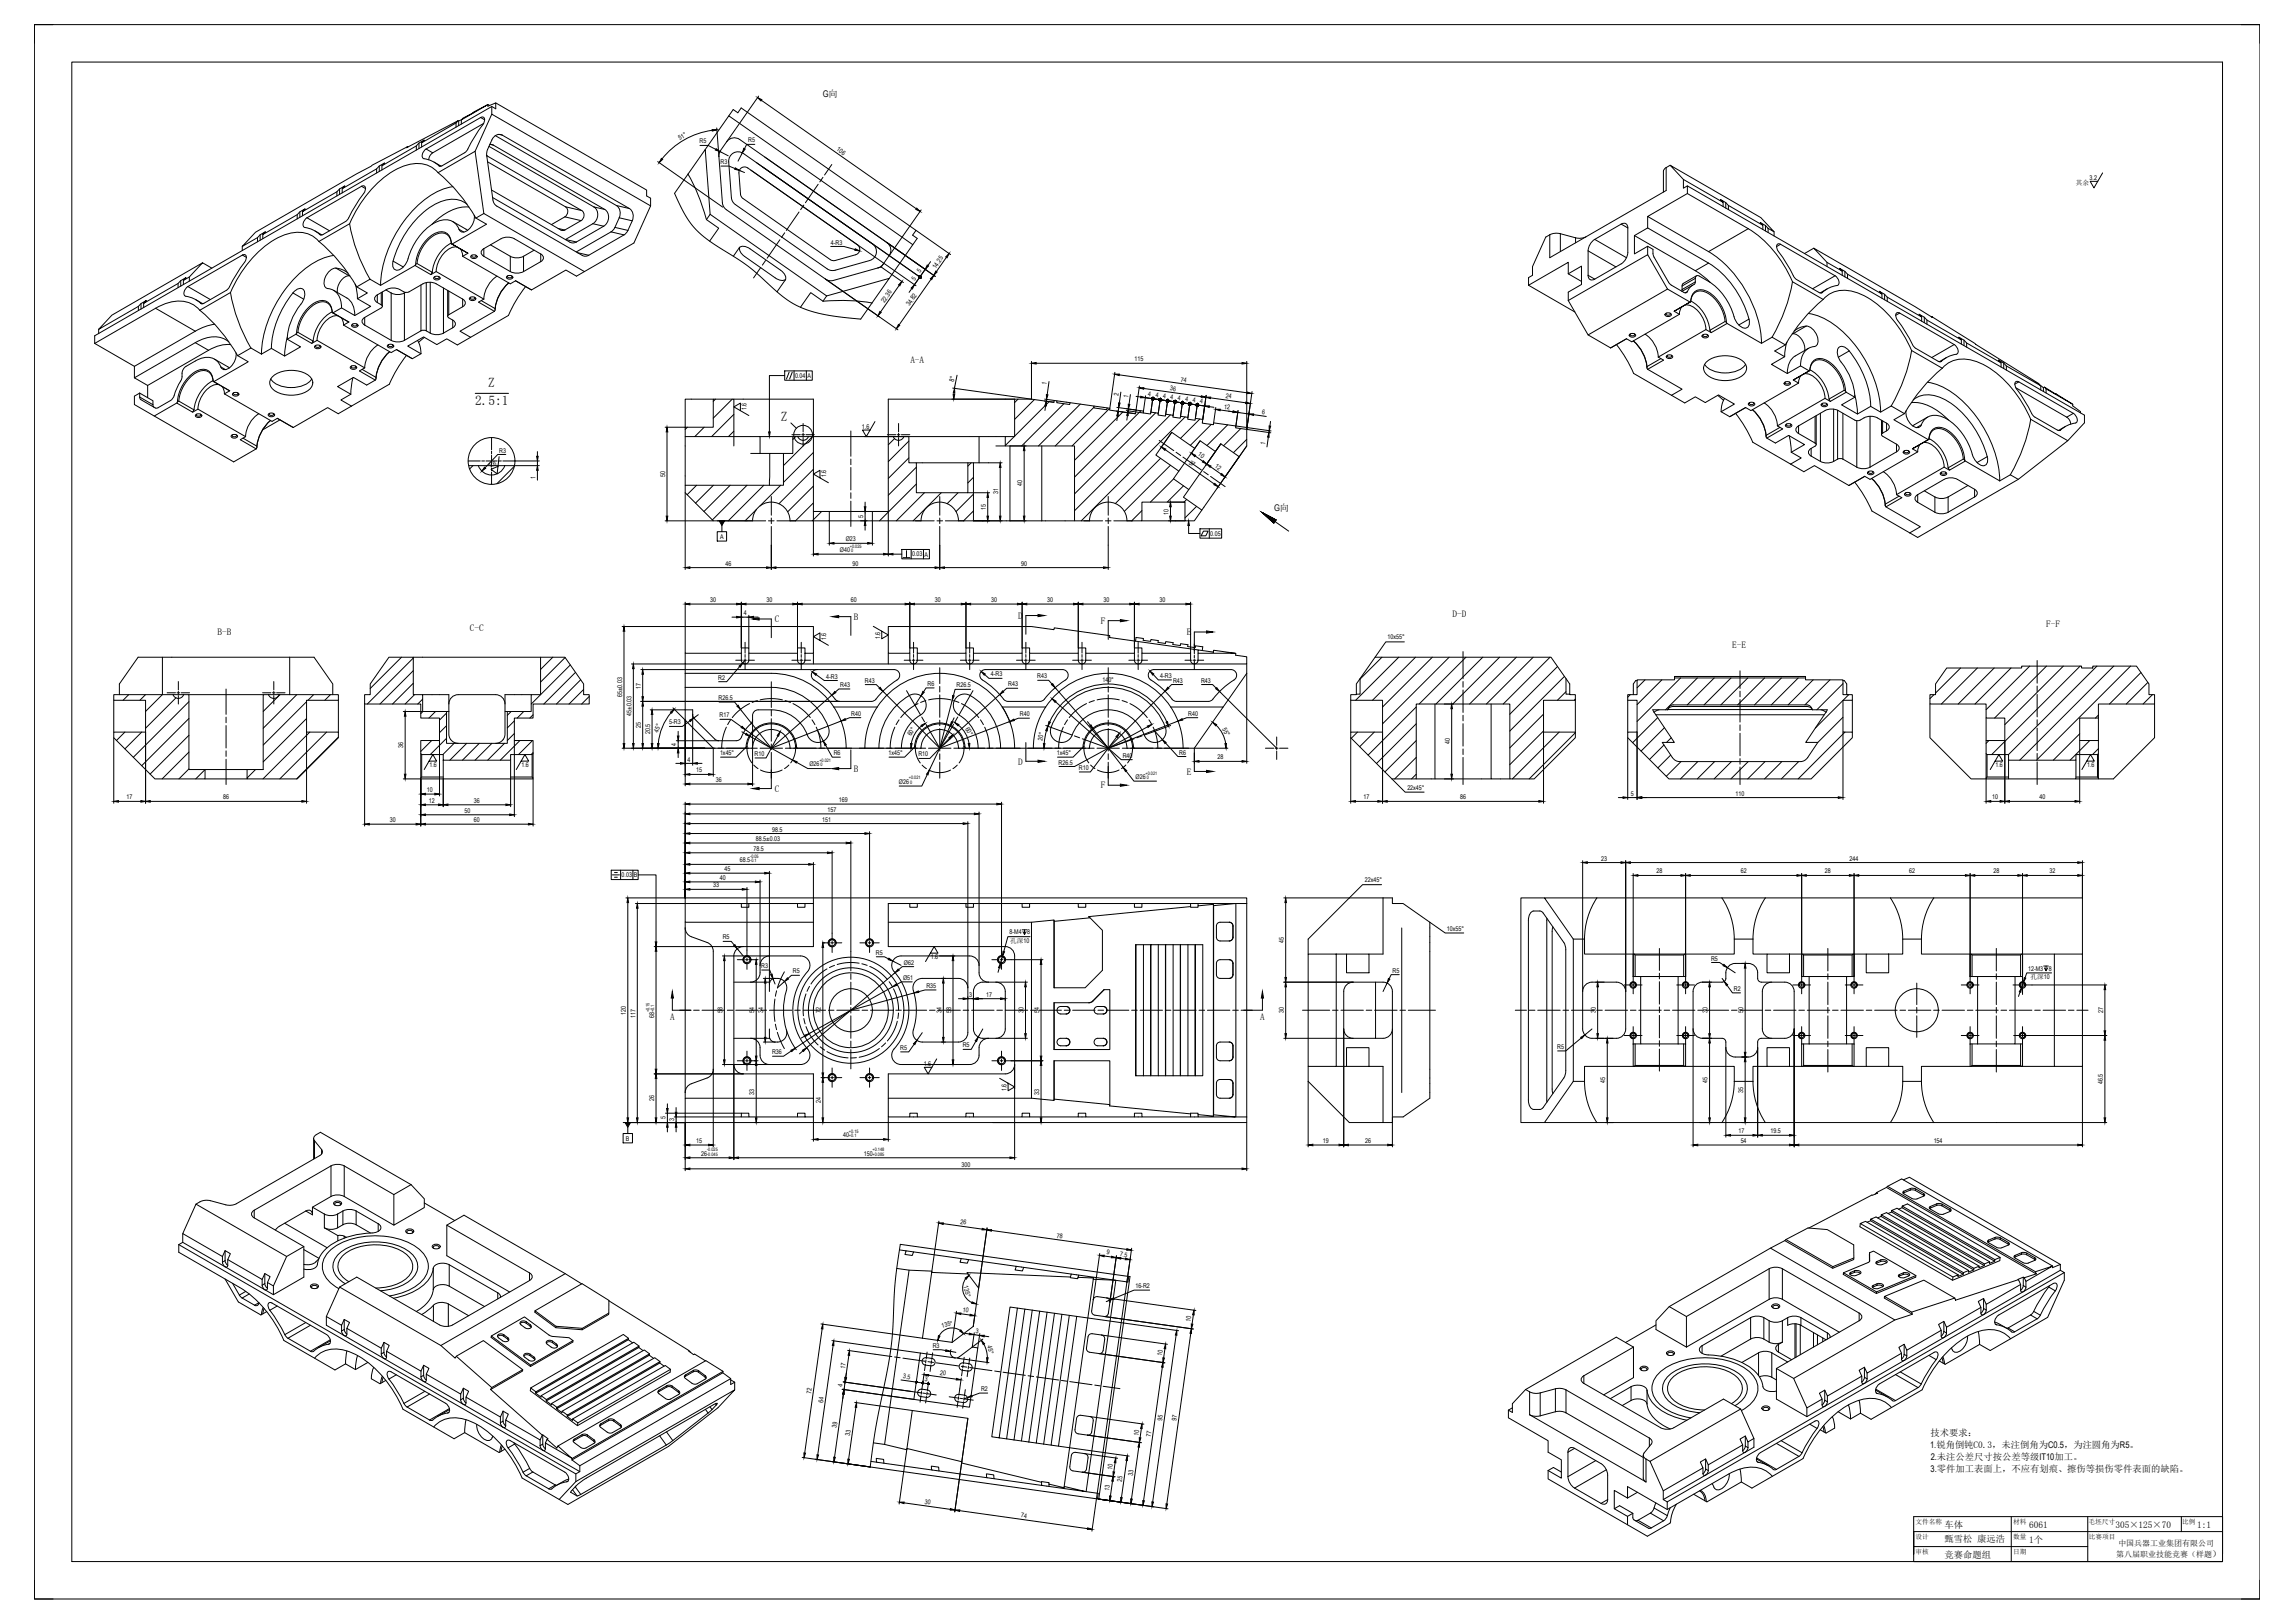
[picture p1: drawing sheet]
<svg xmlns="http://www.w3.org/2000/svg" width="1189mm" height="841mm" viewBox="0 0 1189 841" stroke-linecap="round" stroke-linejoin="round" font-family="sans-serif">
<defs><g id="words">
<g font-size="6.9">
<text x="253" y="201">Z</text>
<text x="246" y="210">2.5:1</text>
<text x="405" y="218">Z</text>
</g>
<g font-size="4.8">
<text x="472" y="188">A-A</text>
<text x="402" y="322">C</text>
<text x="443" y="321">B</text>
<text x="528" y="321">D</text>
<text x="570" y="323">F</text>
<text x="753" y="320">D-D</text>
<text x="113" y="329">B-B</text>
<text x="244" y="327">C-C</text>
<text x="615" y="329">E</text>
<text x="1060" y="325">F-F</text>
<text x="898" y="336">E-E</text>
<text x="443" y="400">B</text>
<text x="528" y="396">D</text>
<text x="615" y="401">E</text>
<text x="402" y="410">C</text>
<text x="570" y="409">F</text>
<text x="347" y="529">A</text>
<text x="653" y="529">A</text>
<text x="1000" y="744">技术要求：</text>
<text x="1008" y="792">车体</text>
<text x="1052" y="792">6061</text>
<text x="1096" y="792">305×125×70</text>
<text x="1139" y="792">1:1</text>
<text x="1008" y="799">甄雪松 康远浩</text>
<text x="1052" y="799">1个</text>
<text x="1008" y="807">竞赛命题组</text>
<text x="1146" y="807">）</text>
</g>
<g font-size="4.7">
<text x="426" y="50">G向</text>
<text x="660" y="265">G向</text>
<text x="1000" y="751">1.锐角倒钝C0.3，未注倒角为C0.5，为注圆角为R5。</text>
<text x="1001" y="757">2.未注公差尺寸按公差等级IT10加工。</text>
<text x="1001" y="763">3.零件加工表面上，不应有划痕、擦伤等损伤零件表面的缺陷。</text>
</g>
<g font-size="4.1">
<text x="1098" y="801">中国兵器工业集团有限公司</text>
<text x="1097" y="807">第八届职业技能竞赛（样题</text>
</g>
<g font-size="3.4">
<text x="352" y="73" transform="rotate(-30 352 73)">51°</text>
<text x="363" y="74">R5</text>
<text x="388" y="74">R5</text>
<text x="433" y="78" transform="rotate(35 433 78)">106</text>
<text x="373" y="85">R3</text>
<text x="1083" y="93">3.2</text>
<text x="1076" y="96">其余</text>
<text x="431" y="127">4-R3</text>
<text x="477" y="142" transform="rotate(-55 477 142)">5</text>
<text x="485" y="139" transform="rotate(-55 485 139)">14.25</text>
<text x="474" y="146" transform="rotate(-55 474 146)">5</text>
<text x="458" y="157" transform="rotate(-55 458 157)">22.36</text>
<text x="471" y="159" transform="rotate(-55 471 159)">34.82</text>
<text x="588" y="187">115</text>
<text x="412" y="196">0.04</text>
<text x="418" y="196">A</text>
<text x="494" y="198" transform="rotate(-79 494 198)">8°</text>
<text x="612" y="198" transform="rotate(8 612 198)">74</text>
<text x="542" y="200" transform="rotate(-82 542 200)">1</text>
<text x="606" y="202" transform="rotate(8 606 202)">36</text>
<text x="580" y="205" transform="rotate(-82 580 205)">2</text>
<text x="585" y="206" transform="rotate(-82 585 206)">1</text>
<text x="595" y="205" transform="rotate(8 595 205)">4</text>
<text x="599" y="206" transform="rotate(8 599 206)">4</text>
<text x="603" y="206" transform="rotate(8 603 206)">4</text>
<text x="606" y="207" transform="rotate(8 606 207)">4</text>
<text x="610" y="207" transform="rotate(8 610 207)">4</text>
<text x="614" y="208" transform="rotate(8 614 208)">4</text>
<text x="618" y="209" transform="rotate(8 618 209)">4</text>
<text x="622" y="209" transform="rotate(8 622 209)">4</text>
<text x="635" y="206" transform="rotate(8 635 206)">24</text>
<text x="387" y="213" transform="rotate(-90 387 213)">1.6</text>
<text x="634" y="212" transform="rotate(8 634 212)">12</text>
<text x="654" y="214" transform="rotate(8 654 214)">6</text>
<text x="447" y="222">1.6</text>
<text x="656" y="231" transform="rotate(-82 656 231)">1</text>
<text x="259" y="234">R3</text>
<text x="621" y="236" transform="rotate(35 621 236)">10</text>
<text x="254" y="243" transform="rotate(-23 254 243)">1.6</text>
<text x="616" y="240" transform="rotate(35 616 240)">37</text>
<text x="629" y="242" transform="rotate(35 629 242)">12</text>
<text x="278" y="248" transform="rotate(-90 278 248)">1</text>
<text x="345" y="247" transform="rotate(-90 345 247)">50</text>
<text x="428" y="247" transform="rotate(-90 428 247)">1.6</text>
<text x="530" y="252" transform="rotate(-90 530 252)">40</text>
<text x="517" y="256" transform="rotate(-90 517 256)">31</text>
<text x="447" y="268" transform="rotate(-90 447 268)">5</text>
<text x="511" y="264" transform="rotate(-90 511 264)">15</text>
<text x="606" y="267" transform="rotate(-90 606 267)">10</text>
<text x="373" y="279">A</text>
<text x="438" y="280">Ø23</text>
<text x="627" y="278">0.05</text>
<text x="435" y="286">Ø40</text>
<text x="376" y="293">46</text>
<text x="442" y="293">90</text>
<text x="473" y="288">0.03</text>
<text x="479" y="288">A</text>
<text x="529" y="293">90</text>
<text x="368" y="312">30</text>
<text x="397" y="312">30</text>
<text x="441" y="312">60</text>
<text x="485" y="312">30</text>
<text x="514" y="312">30</text>
<text x="543" y="312">30</text>
<text x="572" y="312">30</text>
<text x="601" y="312">30</text>
<text x="385" y="319">4</text>
<text x="428" y="332" transform="rotate(-90 428 332)">1.6</text>
<text x="456" y="331" transform="rotate(-90 456 331)">1.6</text>
<text x="719" y="331">10x55°</text>
<text x="372" y="352">R2</text>
<text x="428" y="352">4-R3</text>
<text x="448" y="354">R43</text>
<text x="513" y="351">4-R3</text>
<text x="538" y="352">R43</text>
<text x="571" y="353">140°</text>
<text x="601" y="351">4-R3</text>
<text x="608" y="354">R43</text>
<text x="622" y="354">R43</text>
<text x="332" y="357" transform="rotate(-90 332 357)">17</text>
<text x="435" y="356">R43</text>
<text x="481" y="355">R6</text>
<text x="496" y="356">R26.5</text>
<text x="522" y="356">R43</text>
<text x="322" y="361" transform="rotate(-90 322 361)">65±0.03</text>
<text x="372" y="363">R26.5</text>
<text x="327" y="371" transform="rotate(-90 327 371)">45±0.03</text>
<text x="373" y="372">R17</text>
<text x="441" y="371">R40</text>
<text x="529" y="371">R40</text>
<text x="616" y="371">R40</text>
<text x="332" y="377" transform="rotate(-90 332 377)">25</text>
<text x="347" y="375">5-R3</text>
<text x="500" y="378" transform="rotate(60 500 378)">60°</text>
<text x="633" y="378" transform="rotate(63 633 378)">55°</text>
<text x="337" y="380" transform="rotate(-90 337 380)">20.5</text>
<text x="341" y="380" transform="rotate(-70 341 380)">45°</text>
<text x="472" y="382" transform="rotate(-60 472 382)">60°</text>
<text x="540" y="384" transform="rotate(-80 540 384)">20°</text>
<text x="209" y="388" transform="rotate(-90 209 388)">36</text>
<text x="350" y="386" transform="rotate(-90 350 386)">4</text>
<text x="751" y="386" transform="rotate(-90 751 386)">40</text>
<text x="356" y="395">4</text>
<text x="373" y="391">1x45°</text>
<text x="391" y="392">R10</text>
<text x="432" y="391">R6</text>
<text x="460" y="391">1x45°</text>
<text x="476" y="392">R10</text>
<text x="548" y="391">1x45°</text>
<text x="582" y="393">R40</text>
<text x="611" y="391">R6</text>
<text x="631" y="394">28</text>
<text x="223" y="398">1.6</text>
<text x="270" y="398">1.6</text>
<text x="361" y="400">15</text>
<text x="419" y="397">Ø26</text>
<text x="549" y="396">R26.5</text>
<text x="559" y="399">R10</text>
<text x="1034" y="398">1.6</text>
<text x="1082" y="398">1.6</text>
<text x="371" y="405">36</text>
<text x="466" y="406">Ø26</text>
<text x="589" y="404">Ø26</text>
<text x="221" y="410">10</text>
<text x="729" y="409">22x45°</text>
<text x="845" y="412">5</text>
<text x="899" y="412">110</text>
<text x="66" y="414">17</text>
<text x="116" y="414">86</text>
<text x="222" y="416">12</text>
<text x="246" y="416">36</text>
<text x="435" y="416">169</text>
<text x="707" y="414">17</text>
<text x="757" y="414">86</text>
<text x="1033" y="414">10</text>
<text x="1057" y="414">40</text>
<text x="241" y="421">50</text>
<text x="426" y="426">151</text>
<text x="429" y="421">157</text>
<text x="202" y="426">30</text>
<text x="246" y="426">60</text>
<text x="400" y="431">98.5</text>
<text x="392" y="436">88.5±0.03</text>
<text x="390" y="441">78.5</text>
<text x="383" y="447">68.5</text>
<text x="830" y="446">23</text>
<text x="959" y="446">244</text>
<text x="322" y="455">0.03</text>
<text x="328" y="455">B</text>
<text x="373" y="456">40</text>
<text x="375" y="451">45</text>
<text x="858" y="453">28</text>
<text x="902" y="453">62</text>
<text x="946" y="453">28</text>
<text x="989" y="453">62</text>
<text x="1033" y="453">28</text>
<text x="1062" y="453">32</text>
<text x="370" y="460">33</text>
<text x="707" y="457">22x45°</text>
<text x="523" y="484">8-M4</text>
<text x="532" y="484">8</text>
<text x="750" y="482">10x55°</text>
<text x="375" y="487">R5</text>
<text x="524" y="489">孔深10</text>
<text x="665" y="489" transform="rotate(-90 665 489)">45</text>
<text x="454" y="495">R5</text>
<text x="482" y="497">1.6</text>
<text x="887" y="498">R5</text>
<text x="395" y="502">R3</text>
<text x="468" y="500">Ø62</text>
<text x="1051" y="503">12-M3</text>
<text x="1062" y="503">8</text>
<text x="411" y="504">R5</text>
<text x="468" y="508">Ø51</text>
<text x="722" y="504">R5</text>
<text x="1052" y="507">孔深10</text>
<text x="480" y="512">R35</text>
<text x="899" y="514">R2</text>
<text x="502" y="517">3</text>
<text x="511" y="517">17</text>
<text x="324" y="526" transform="rotate(-90 324 526)">120</text>
<text x="329" y="527" transform="rotate(-90 329 527)">117</text>
<text x="339" y="527" transform="rotate(-90 339 527)">68</text>
<text x="374" y="525" transform="rotate(-90 374 525)">58</text>
<text x="391" y="525" transform="rotate(-90 391 525)">54</text>
<text x="396" y="525" transform="rotate(-90 396 525)">34</text>
<text x="425" y="525" transform="rotate(-90 425 525)">72</text>
<text x="488" y="525" transform="rotate(-90 488 525)">34</text>
<text x="493" y="525" transform="rotate(-90 493 525)">58</text>
<text x="530" y="525" transform="rotate(-90 530 525)">30</text>
<text x="539" y="525" transform="rotate(-90 539 525)">54</text>
<text x="665" y="525" transform="rotate(-90 665 525)">30</text>
<text x="827" y="525" transform="rotate(-90 827 525)">30</text>
<text x="885" y="525" transform="rotate(-90 885 525)">30</text>
<text x="903" y="525" transform="rotate(-90 903 525)">50</text>
<text x="1090" y="525" transform="rotate(-90 1090 525)">27</text>
<text x="467" y="544">R5</text>
<text x="499" y="543">R5</text>
<text x="807" y="544">R5</text>
<text x="400" y="546">R36</text>
<text x="479" y="552">1.6</text>
<text x="832" y="561" transform="rotate(-90 832 561)">45</text>
<text x="885" y="561" transform="rotate(-90 885 561)">45</text>
<text x="1090" y="562" transform="rotate(-90 1090 562)">46.5</text>
<text x="391" y="567" transform="rotate(-90 391 567)">33</text>
<text x="522" y="566" transform="rotate(-90 522 566)">1.6</text>
<text x="539" y="567" transform="rotate(-90 539 567)">33</text>
<text x="903" y="566" transform="rotate(-90 903 566)">35</text>
<text x="339" y="571" transform="rotate(-90 339 571)">26</text>
<text x="425" y="572" transform="rotate(-90 425 572)">24</text>
<text x="345" y="580" transform="rotate(-90 345 580)">5</text>
<text x="349" y="581" transform="rotate(-90 349 581)">3</text>
<text x="901" y="587">17</text>
<text x="918" y="587">19.5</text>
<text x="324" y="591">B</text>
<text x="361" y="592">15</text>
<text x="437" y="589">40</text>
<text x="686" y="592">19</text>
<text x="707" y="592">26</text>
<text x="902" y="592">54</text>
<text x="1002" y="592">154</text>
<text x="363" y="599">26</text>
<text x="448" y="599">150</text>
<text x="498" y="605">300</text>
<text x="498" y="634" transform="rotate(8 498 634)">26</text>
<text x="547" y="641" transform="rotate(8 547 641)">78</text>
<text x="574" y="650" transform="rotate(8 574 650)">9</text>
<text x="580" y="651" transform="rotate(8 580 651)">7.5</text>
<text x="499" y="666" transform="rotate(76 499 666)">135°</text>
<text x="588" y="668">16-R2</text>
<text x="499" y="680" transform="rotate(8 499 680)">10</text>
<text x="488" y="688" transform="rotate(-15 488 688)">135°</text>
<text x="617" y="685" transform="rotate(-82 617 685)">10</text>
<text x="506" y="691" transform="rotate(8 506 691)">3</text>
<text x="483" y="698">R3</text>
<text x="512" y="698" transform="rotate(75 512 698)">45°</text>
<text x="602" y="703" transform="rotate(-82 602 703)">10</text>
<text x="438" y="710" transform="rotate(-82 438 710)">17</text>
<text x="487" y="712" transform="rotate(8 487 712)">20</text>
<text x="437" y="719" transform="rotate(-82 437 719)">4</text>
<text x="468" y="714" transform="rotate(8 468 714)">3.5</text>
<text x="479" y="716" transform="rotate(8 479 716)">3</text>
<text x="420" y="722" transform="rotate(-82 420 722)">72</text>
<text x="508" y="721">R2</text>
<text x="427" y="727" transform="rotate(-82 427 727)">64</text>
<text x="602" y="736" transform="rotate(-82 602 736)">95</text>
<text x="610" y="737" transform="rotate(-82 610 737)">97</text>
<text x="434" y="740" transform="rotate(-82 434 740)">39</text>
<text x="440" y="744" transform="rotate(-82 440 744)">33</text>
<text x="590" y="744" transform="rotate(-82 590 744)">10</text>
<text x="596" y="744" transform="rotate(-82 596 744)">77</text>
<text x="576" y="762" transform="rotate(-82 576 762)">10</text>
<text x="581" y="768" transform="rotate(-82 581 768)">25</text>
<text x="587" y="765" transform="rotate(-82 587 765)">33</text>
<text x="575" y="773" transform="rotate(-82 575 773)">13</text>
<text x="479" y="779" transform="rotate(8 479 779)">30</text>
<text x="529" y="786" transform="rotate(8 529 786)">74</text>
<text x="993" y="790">文件名称</text>
<text x="1043" y="790">材料</text>
<text x="1082" y="790">毛坯尺寸</text>
<text x="1131" y="790">比例</text>
<text x="993" y="798">设计</text>
<text x="1043" y="798">数量</text>
<text x="1082" y="798">比赛项目</text>
<text x="993" y="805">审核</text>
<text x="1043" y="805">日期</text>
</g>
<g font-size="2.4">
<text x="440" y="284">+0.025</text>
<text x="441" y="286">0</text>
<text x="425" y="395">+0.021</text>
<text x="425" y="397">0</text>
<text x="594" y="401">+0.021</text>
<text x="471" y="404">+0.021</text>
<text x="472" y="406">0</text>
<text x="594" y="404">0</text>
<text x="389" y="445">-0.05</text>
<text x="389" y="447">-0.1</text>
<text x="337" y="525" transform="rotate(-90 337 525)">+0.15</text>
<text x="339" y="525" transform="rotate(-90 339 525)">+0.1</text>
<text x="440" y="587">+0.15</text>
<text x="440" y="589">+0.1</text>
<text x="366" y="597">-0.025</text>
<text x="366" y="599">-0.045</text>
<text x="452" y="597">+0.148</text>
<text x="452" y="599">+0.085</text>
</g>
</g></defs>
<g fill="none" stroke="#000" stroke-width=".52">
<path d="M37 32h1115v777h-1115zM253 54l1 1M253 54v1l4-2v3l-2-1-206 119v4M255 55v4M257 53l78 45v4l2 1v4M211 76h1M216 76v2M217 74v3M219 74v2M236 64v2M237 63l1 2M239 62v2"/>
<path d="M239 62l-1 1M240 61l13-7-14 8zM246 78l9-19 82 48-8 19-26 15M251 64l-27 15-1 2-1 2M253 76l55 31a5 5 0 0 1-1 9l-14 8M254 75h2l57 34a5 5 0 0 1 0 8l-14 8-3 1-41-24M256 71l2-1h2l66 38a5 5 0 0 1 2 6l-3 6-1 1-19 11-2 1-46-26-1-2-1-1-3-24 1-3zM257 70l62 37a5 5 0 0 1 2 6l-3 5-1 2-18 11M365 77l13-17 95 67-12 17M377 73a5 5 0 0 1 6-1l77 54a5 5 0 0 1 1 6l-4 5-1 2-24 6h-3l-53-36-1-2-1-2-1-24v-3zM378 60l2-3 2 1 2-2 91 63-2 3 2 2-2 3M175 99v3"/>
<path d="M176 98v3M177 98v2M195 87v3M197 86v3M198 86v2M225 84l4 2M227 89a16 16 0 0 0-21-1 58 58 0 0 0-25 28M227 89l19-11 5 33M227 89a86 86 0 0 1 20 24M227 86l-5-3a2.5 2.5 0 0 1-3-2 2.5 2.5 0 0 1 1-3l29-17a1.6 1.6 0 0 1 2 0 1.6 1.6 0 0 1 0 3l-9 15-13 7h-1M235 97a46 46 0 0 0-30 24l-4 8-2 7-1 7-1 5M252 81l49 28a3 3 0 0 1 0 5l-8 5h-2l-36-21"/>
<path d="M253 84l40 23a3 3 0 0 1 0 5l-7 4M357 90l8-13 3 34M357 90l-7 10M357 90a98 98 0 0 1 9 24M379 80a5 5 0 0 1 6 0l67 46a5 5 0 0 1 2 5 5 5 0 0 1-3 4l-18 5h-3l-49-34-1-2-1-2-1-19zM384 87h1h3l56 40a2.9 2.9 0 0 1 2 3 2.9 2.9 0 0 1-3 2l-10 3h-2l-46-32-1-2-1-11zM863 99l-60 35M866 86l47 27 6 7-4-3-3-2 2 2-18-11-2-1-2-2 1 2-21-12zM866 86l-3 1-1 1v12M872 93v5l2-2 206 119v4l-8 9M874 96v4M154 111v2"/>
<path d="M155 110v3M157 110v2M158 114l29-17a1.6 1.6 0 0 1 2 0 1.6 1.6 0 0 1 0 2l-10 16-12 7-7-4a2.5 2.5 0 0 1-3-1 2.5 2.5 0 0 1 1-3zM163 120l4 2M181 116l-16 9M181 116a86 86 0 0 0 11 29M235 115l7 4M242 106a16 16 0 0 0-19 2 48 48 0 0 0-19 30 2.9 2.9 0 0 0 2 2 2.9 2.9 0 0 0 3-2l1-1a38 38 0 0 1 14-20 9 9 0 0 1 13 1 3 3 0 0 0 3 2 3 3 0 0 0 3-1 9 9 0 0 0 3-7M243 107a25 25 0 0 0-19 9M247 113l5 3-18 10M251 111l-4 2M251 111l52 30"/>
<path d="M366 114l6 4-4 7M368 111l-2 3M368 111l60 42M854 112v6M874 100l-20 12 31 18a61 61 0 0 1 28 48M874 100l32 19a59 59 0 0 1 23 27M893 105v2M894 105v3M896 106v3M914 117v2M915 117v3M916 118v2"/>
<path d="M105 136l5 3M126 128v2M132 120l61-34 44-23-1 1-17 10 1-1-4 3-18 10 1-2-4 3-18 11 2-2-4 3-18 11 1-2-3 2-1 1-18 11 2-2-3 2-2 1-7 5zM133 123v2M135 122v2M136 122v2M165 125a16 16 0 0 0-21-2 58 58 0 0 0-25 29M165 125a86 86 0 0 1 20 24M173 132a46 46 0 0 0-30 25l-3 7-3 7-1 7v6M215 138l-18 10-5-3M215 137h1l8 4-1 1-8-4zM234 126a19 19 0 0 0-10 15"/>
<path d="M234 126a5 5 0 0 0-3-5 5 5 0 0 0-6 1 20 20 0 0 0-9 15M234 126l9 5zM234 126a6 6 0 0 0-4-6 6 6 0 0 0-6 2 21 21 0 0 0-9 15M237 128a12 12 0 0 0-11 11v2M238 129l2 4M240 133l24 14 3-2 8 5-8-4M243 131l-3 2M244 132a1.5 1.5 0 0 1 2 0 1.5 1.5 0 0 1 1 2 1.5 1.5 0 0 1-2 0 1.5 1.5 0 0 1-1-2zM245 132a1 1 0 0 0 1 1 1 1 0 0 0 1-1M250 129l10-5a8 8 0 0 1 7 0l13 8a2.1 2.1 0 0 1 2 2 2.1 2.1 0 0 1-2 2l-9 5a8 8 0 0 1-7 0l-14-9-1-1zM254 127l10 6a8 8 0 0 0 7 0l6-3M293 124h.1"/>
<path d="M380 133l3-5a4 4 0 0 1 6 1l16 11a4 4 0 0 1 2 5l-4 6M383 128a5 5 0 0 0 3 5l16 11a5 5 0 0 0 5 1M822 123h-4l-12-2h-2l-3 2-7 15v5l-2 1v4M825 125l15-9a2.1 2.1 0 0 1 3 0 2.1 2.1 0 0 1 1 2v13a8 8 0 0 1-4 6l-14 8a2.1 2.1 0 0 1-2 0 2.1 2.1 0 0 1-1-2v-14zM847 122l7-4 31 18a47 47 0 0 1 22 32 2.9 2.9 0 0 1-3 2 2.9 2.9 0 0 1-3-2l-1-1a38 38 0 0 0-13-20l-6-4h-2l-1 4-2 2-2 3-8-4-1-2-8-13v-4l-3-1-7 4zM847 122l32 19 7 5M854 128v4M919 120v2M921 127h2l28 16a2.7 2.7 0 0 1 2 3 2.7 2.7 0 0 1-3 2l-7 4-12-7-1-2-7-11a5 5 0 0 1-2-5zM940 129l62 36-1-1 56 35 1 1-18-10-2-2-2-1 1 1-18-10-1-2-3-1 1 1-17-10-2-2-2-1 1 1-18-10-1-1-3-2 1 1-18-10-1-1-3-2 2 2-8-5zM940 129l-5 2M947 136v2"/>
<path d="M72 159v2M73 157v3M74 157v2M92 147v2M94 145v3M95 145v2M96 149l30-17a1.6 1.6 0 0 1 2 1 1.6 1.6 0 0 1-1 2l-10 15-12 7-7-3a2.5 2.5 0 0 1-3-2 2.5 2.5 0 0 1 1-3zM98 144v2M101 155l4 2M119 152l-15 9M119 152a86 86 0 0 0 11 28M173 150l7 4a10 10 0 0 1 4 10"/>
<path d="M177 160l-4 2M180 142a7 7 0 0 0-9-2 7 7 0 0 0-2 9 9 9 0 0 1 8 11M181 143a8 8 0 0 0-6 9M184 147l1 8M185 149l5 3-5 3M185 155l7 4-8 5-7-4M192 145l-7 4M195 153l5-3a8 8 0 0 1 7 0l3 1h2l7-4a8 8 0 0 1 7 0l14 8a2.1 2.1 0 0 1 1 2 2.1 2.1 0 0 1-1 2l-8 4v1l3 2a2.1 2.1 0 0 1 1 2 2.1 2.1 0 0 1-1 2l-5 3a8 8 0 0 1-7 0l-3-2h-1l-9 5a8 8 0 0 1-7 0l-14-8a2.1 2.1 0 0 1-1-2 2.1 2.1 0 0 1 1-2l9-5-4-3v-2zM198 151v8M200 150l3 2a8 8 0 0 0 7 0M225 144a1.5 1.5 0 0 1 2-1 1.5 1.5 0 0 1 1 2 1.5 1.5 0 0 1-2 0 1.5 1.5 0 0 1-1-1zM225 143a1 1 0 0 0 1 1 1 1 0 0 0 1-1"/>
<path d="M226 141l-3 1M226 141l25 14M232 151v13M244 154a1.5 1.5 0 0 1 1 0 1.5 1.5 0 0 1 1 1 1.5 1.5 0 0 1-2 1 1.5 1.5 0 0 1 0-2zM244 154a1 1 0 0 0 1 1 1 1 0 0 0 1-1M249 156l8 4-1 1M251 155l-3 2 8 4M257 160a20 20 0 0 1 7-13l-4 3a20 20 0 0 0-3 11M258 143a15 15 0 0 0-7 12M263 143a1.5 1.5 0 0 1 2 0 1.5 1.5 0 0 1 0 1 1.5 1.5 0 0 1-1 1 1.5 1.5 0 0 1-1-2zM263 143a1 1 0 0 0 1 1 1 1 0 0 0 1-1M272 149l-5 7-4 7-19 12"/>
<path d="M303 141l-4 2-6-3-18 10M427 156l-7-4-5 7M427 156a98 98 0 0 1 25 1M428 153l33-9-9 13M428 153l-1 3M452 157l-6 8M792 148l24 14M813 142v-6l-21 12M813 156l41-24 10 18-41 24zM813 142l7-4v9l-7 4v5M813 142l7 4M864 150l12 7"/>
<path d="M872 159l-2 4M873 158a12 12 0 0 1 11 11v2M876 156a19 19 0 0 1 10 15M877 148l-5 3M879 143l-7 4v4M929 146a86 86 0 0 1-11 29M929 146l16 9M945 155a86 86 0 0 0-20 24M945 155a16 16 0 0 1 21-2 58 58 0 0 1 25 29M947 150l-4 2M955 141v2M956 141v2"/>
<path d="M957 142v2M975 152v3M977 153v2M978 154v2M51 171v2M58 163l47-27-7 8-3 1 1-1-4 3-18 10 2-1-4 3-21 12zM104 161a16 16 0 0 0-22-2l-33 19M104 161a86 86 0 0 1 19 23M111 168l-4 1-5 2-32 19-21-12M119 177a15 15 0 0 0-18 1l-31 18M120 179h-5l-6 2-32 19M149 176a34 34 0 0 1 8-20 4 4 0 0 0-2-7 12 12 0 0 0-7 8l-5 10a40 40 0 0 0-2 14"/>
<path d="M149 176l7 4-8 4-7-3M149 175l-1 9M153 173l-4 3M154 173v-1l8 5v1l-9-5zM154 172a18 18 0 0 1 13-16 5 5 0 0 1 5 6 6 6 0 0 0-3-6 6 6 0 0 0-7 2 21 21 0 0 0-8 15M163 179a1.5 1.5 0 0 1 2 0 1.5 1.5 0 0 1 1 1 1.5 1.5 0 0 1-2 1 1.5 1.5 0 0 1-1-2zM164 179a1 1 0 0 0 1 1 1 1 0 0 0 1-1M164 176l-2 2M164 176l25 15M172 162a19 19 0 0 0-10 15M173 162h-1l9 5M173 162l8 5"/>
<path d="M175 164a12 12 0 0 0-11 11v1M177 165l1 3M178 168l25 15 2-2M181 167l-3 1M183 168a1.5 1.5 0 0 1 1 0 1.5 1.5 0 0 1 1 1 1.5 1.5 0 0 1-2 1 1.5 1.5 0 0 1 0-2zM183 168a1 1 0 0 0 1 1 1 1 0 0 0 1-1M196 179a15 15 0 0 0-7 12M201 179a1.5 1.5 0 0 1 2-1 1.5 1.5 0 0 1 1 2 1.5 1.5 0 0 1-2 0 1.5 1.5 0 0 1-1-1zM201 179a1 1 0 0 0 1 1 1 1 0 0 0 1-1M216 176l2 4v3M220 175l-3 2M244 175l-7 4-5-3-6 3-6-4-9 4 7 4"/>
<path d="M256 161l-18 11 6 3M823 174l12 6M838 179l4 6 5 9 26 15 6-3 5 3 7-4 8 4-7 4M843 176l-8 4M845 173a1.5 1.5 0 0 1 1 0 1.5 1.5 0 0 1 1 1 1.5 1.5 0 0 1-1 1 1.5 1.5 0 0 1-1-2zM845 173a1 1 0 0 0 1 1 1 1 0 0 0 1-1M846 177l4 3a20 20 0 0 1 4 11M847 177a20 20 0 0 1 7 13M853 173a15 15 0 0 1 6 12M863 162a1.5 1.5 0 0 1 2 0 1.5 1.5 0 0 1 1 2 1.5 1.5 0 0 1-2 0 1.5 1.5 0 0 1-1-2zM864 162a1 1 0 0 0 1 1 1 1 0 0 0 1-1M868 161l8-5z"/>
<path d="M868 161l2 2M870 163l-24 14-3-1M882 174a1.5 1.5 0 0 1 2-1 1.5 1.5 0 0 1 1 2 1.5 1.5 0 0 1-2 0 1.5 1.5 0 0 1-1-1zM883 173a1 1 0 0 0 1 1 1 1 0 0 0 1-1M884 171l3 1M884 171l-25 14M894 167a18 18 0 0 0-12-16 5 5 0 0 0-6 5 6 6 0 0 1 4-6 6 6 0 0 1 7 2 21 21 0 0 1 8 15M895 168l-1-1-8 4 1 1M895 168l18 10 5-3M895 168l-8 4M918 175l7 4M925 179l-5 3 5 3"/>
<path d="M926 177l-1 8M929 173a8 8 0 0 1 6 9M930 172a7 7 0 0 1 9-2 7 7 0 0 1 2 9 9 9 0 0 0-8 11M937 162a46 46 0 0 1 30 25l3 7 3 7 1 7 1 6M984 162a1.6 1.6 0 0 0-2 1 1.6 1.6 0 0 0 1 2l10 15 12 7 7-3a2.5 2.5 0 0 0 3-2 2.5 2.5 0 0 0-1-3l-29-17M996 164v2M997 164v3M999 166v2M1001 164h.1M1016 176v2M1018 176v3M1019 178v2"/>
<path d="M70 196l7 4v6M70 190v6M110 197a19 19 0 0 0-9 15M111 198h-1l9 5M111 198l8 5M111 186l8 5M113 199a12 12 0 0 0-10 11v2M122 183a7 7 0 0 1-6 8h-1a9 9 0 0 0-14-4l-5 3a5 5 0 0 0-2 5l-4 11-8 5h-2l-7-4-1-3M123 184l6 3-18 11M130 180l6 4M130 180l-7 4M140 196a15 15 0 0 0 22 0"/>
<path d="M141 181l-5 3M141 195a15 15 0 0 1 21 2 6 6 0 0 1-5 7 14 14 0 0 1-17-4v-3zM182 190a1.5 1.5 0 0 1 2-1 1.5 1.5 0 0 1 1 2 1.5 1.5 0 0 1-2 1 1.5 1.5 0 0 1-1-2zM182 190a1 1 0 0 0 1 1 1 1 0 0 0 1-1M183 196l-1 8M188 191l7 5-1 1M189 191l-3 1 8 5M194 197l-4 3-7-4-8 4 7 4M202 182a20 20 0 0 0-7 14M202 182l-3 4a20 20 0 0 0-4 10M205 181l9 5 4-3M205 181l9 5"/>
<path d="M211 184l-6 8-3 7-20 11M854 191l18 11-6 3M859 185l3 2-8 4M861 186l-7 4v1M864 184a1.5 1.5 0 0 1 2 0 1.5 1.5 0 0 1 1 1 1.5 1.5 0 0 1-2 1 1.5 1.5 0 0 1-1-2zM864 184a1 1 0 0 0 1 1 1 1 0 0 0 1-1M883 189a15 15 0 0 0 22 0M884 188a15 15 0 0 1 21 1 6 6 0 0 1-5 7 14 14 0 0 1-17-4v-2zM925 185l-7 4 8 5 7-4M925 198a1.5 1.5 0 0 1 2 0 1.5 1.5 0 0 1 1 1 1.5 1.5 0 0 1-2 1 1.5 1.5 0 0 1-1-2zM925 198a1 1 0 0 0 1 1 1 1 0 0 0 1-1M929 197l9-5z"/>
<path d="M929 197l3 2M932 199l-25 14-2-2M933 190l5 2M933 195l-1 4M935 194a12 12 0 0 1 11 11v1M937 180l-7 4a10 10 0 0 0-4 10M938 192a19 19 0 0 1 10 15M991 182a86 86 0 0 1-11 28M991 182l16 9M999 198a46 46 0 0 1 30 25l3 7 3 7 1 7v5M1007 191a86 86 0 0 0-20 23M1007 191a16 16 0 0 1 21-2 58 58 0 0 1 24 28"/>
<path d="M1009 185l-4 2M1037 188v2M1038 188v3M1040 190v2M1045 198h1l29 17a2.7 2.7 0 0 1 2 3 2.7 2.7 0 0 1-3 2l-7 3-12-7-2-1-6-11a5 5 0 0 1-2-6zM1057 200l2 1h1M1058 200v2M72 204l7 4 1 3M72 204l-2 1v5l51 29 12-6M92 209l-12 7M92 208h1l8 4-1 2-8-5zM93 208a18 18 0 0 1 12-16 5 5 0 0 1 5 6 6 6 0 0 0-3-6 6 6 0 0 0-7 1 21 21 0 0 0-8 15"/>
<path d="M102 215a1.5 1.5 0 0 1 1-1 1.5 1.5 0 0 1 1 2 1.5 1.5 0 0 1-2 1 1.5 1.5 0 0 1 0-2zM102 215a1 1 0 0 0 1 1 1 1 0 0 0 1-1M103 212l-3 2M103 212l24 14M115 200l1 4M116 204l25 14 3-1M119 203l-3 1M121 204a1.5 1.5 0 0 1 2-1 1.5 1.5 0 0 1 0 2 1.5 1.5 0 0 1-1 0 1.5 1.5 0 0 1-1-1zM121 204a1 1 0 0 0 1 1 1 1 0 0 0 1-1M134 214a15 15 0 0 0-7 12M139 214a1.5 1.5 0 0 1 2 0 1.5 1.5 0 0 1 1 2 1.5 1.5 0 0 1-2 0 1.5 1.5 0 0 1-1-2zM140 214a1 1 0 0 0 1 1 1 1 0 0 0 1-1"/>
<path d="M140 218a20 20 0 0 0-7 13M140 218l-3 4a20 20 0 0 0-4 10M144 217l8 5M145 218l-9 5M182 204l-5 3 5 3M182 210l-7 4-5-3-18 11M370 207h10v19h-25v-5h15zM370 207h-15v14M380 207h42v19h38v-19h66M526 207h9l11 1h2v1l6 1 1-1 12 1v1l7 1v-1l1 1v1l13 1 1-2 4 1-1 1 4 1v-1h4v1l4 1v-1h4v1l4 1v-1h4v1l3 1v-1h4v2l6 1v-1l11 2v1l6 1v8l-4 6-9-7-3 4-8-6-3 4-12-8-8 12 12 8-3 4 8 6-3 4 10 6-4 6h-5v-10h-22v10h-8a10 10 0 0 0-10-10 10 10 0 0 0-9 10h-8v-39h-36v-5h5zM548 208l7 1M567 210l7 1"/>
<path d="M890 205l3 2M892 213l4 3M894 206l-2 4v3M899 214l5 7 4 8 27 15 5-3 18 11M905 211l-9 5M906 209a1.5 1.5 0 0 1 2-1 1.5 1.5 0 0 1 1 2 1.5 1.5 0 0 1-2 1 1.5 1.5 0 0 1-1-2zM907 209a1 1 0 0 0 1 1 1 1 0 0 0 1-1M908 212l4 4a20 20 0 0 1 3 10M908 212a20 20 0 0 1 7 14M914 209a15 15 0 0 1 7 12M926 220a1.5 1.5 0 0 1 1-1 1.5 1.5 0 0 1 1 2 1.5 1.5 0 0 1-2 1 1.5 1.5 0 0 1 0-2zM926 220a1 1 0 0 0 1 1 1 1 0 0 0 1-1"/>
<path d="M941 215v15M944 209a1.5 1.5 0 0 1 2 0 1.5 1.5 0 0 1 1 1 1.5 1.5 0 0 1-2 1 1.5 1.5 0 0 1-1-2zM944 209a1 1 0 0 0 1 1 1 1 0 0 0 1-1M946 206l3 2M946 206l-25 15M956 202a18 18 0 0 0-12-16 5 5 0 0 0-6 6 6 6 0 0 1 3-6 6 6 0 0 1 7 2 21 21 0 0 1 8 15M957 203l-1-1-8 5 1 1M957 203l-8 5M957 203l4 3M961 205l2 10M961 206a34 34 0 0 0-8-20 4 4 0 0 1 2-6 12 12 0 0 1 7 7l5 10a40 40 0 0 1 2 14M961 206l-7 4 9 5 6-4"/>
<path d="M975 218v7M980 210l-5 4-6-3M980 210l7 4M987 214l-6 4 18 10M991 209a25 25 0 0 1 19 9M992 207a16 16 0 0 1 19 2 48 48 0 0 1 19 30 2.9 2.9 0 0 1-3 2 2.9 2.9 0 0 1-2-1l-2-2a38 38 0 0 0-13-20 9 9 0 0 0-14 1 3 3 0 0 1-2 3 3 3 0 0 1-3-2 9 9 0 0 1-3-7M999 216l-8 5M1045 201l26 15 2 2v2M1052 217a86 86 0 0 1-10 29M1052 217l20 11-26 20-4-2M1059 201v2M1060 201l14 8z"/>
<path d="M1060 202v2M1065 204h.1M1074 209v1l4 3v1M120 226a1.5 1.5 0 0 1 2-1 1.5 1.5 0 0 1 1 2 1.5 1.5 0 0 1-2 0 1.5 1.5 0 0 1-1-1zM120 225a1 1 0 0 0 1 1 1 1 0 0 0 1-1M126 227l7 4v2M127 226l-2 2 8 5M355 226v25M380 231v-5h14v9M389 235h10M394 226h17M406 235h-7v16"/>
<path d="M413 226a2.9 2.9 0 0 0 3 2 2.9 2.9 0 0 0 3-2M413 226h-2v9h-5v16h-51v4l15 15h20a10 10 0 0 1 10-10 10 10 0 0 1 9 10h21v-5M413 226h6M419 226h3v39h8M463 226a2.9 2.9 0 0 0 3 2 2.9 2.9 0 0 0 2-2M463 226h-3v39h-8v5h25a10 10 0 0 1 10-10 10 10 0 0 1 10 10h7v-30h-2v15h-27v-15h-4v-14h-3M463 226h5M471 226h50M475 240h27M504 240h8M507 226v14M516 231h5"/>
<path d="M523 231v39M540 231v39M619 232l-8 12M630 234l-14 20M642 237l-19 27M921 221l3 1-8 5M922 221l-7 5 5 4 7-4 8 4-7 4M927 226l1 8M928 234l5 3-5 3M931 221l15-8a8 8 0 0 1 7 0l9 5h2a8 8 0 0 1 8-2l6 3a2.1 2.1 0 0 1 1 2 2.1 2.1 0 0 1-1 2l-3 2v1l8 4a2.1 2.1 0 0 1 1 2 2.1 2.1 0 0 1-1 2l-14 8a8 8 0 0 1-7 0l-7-4h-3a8 8 0 0 1-8 1l-5-3a2.1 2.1 0 0 1-2-2 2.1 2.1 0 0 1 2-2l2-1v-1l-10-6v-1zM987 234a1.5 1.5 0 0 1 1-1 1.5 1.5 0 0 1 1 2 1.5 1.5 0 0 1-1 0 1.5 1.5 0 0 1-1-1zM987 234a1 1 0 0 0 1 1 1 1 0 0 0 1-1"/>
<path d="M991 233l9-5zM991 233l3 1M994 234l-25 14-3-1M995 230l-1 4M997 229a12 12 0 0 1 10 11l1 2M1000 227a19 19 0 0 1 10 15M1017 238a18 18 0 0 0-12-16 5 5 0 0 0-5 6 6 6 0 0 1 3-6 6 6 0 0 1 7 1 21 21 0 0 1 8 15M1019 239l17 10M1070 221l-3 2M243 241h19M248 241a7 7 0 0 0 7 5 7 7 0 0 0 7-5M262 241h5"/>
<path d="M966 247l-8 5M968 244a1.5 1.5 0 0 1 2 0 1.5 1.5 0 0 1 1 2 1.5 1.5 0 0 1-2 0 1.5 1.5 0 0 1-1-2zM968 244a1 1 0 0 0 1 1 1 1 0 0 0 1-1M976 244a15 15 0 0 1 7 12M983 256l3 2-9 5v-1M984 257l-7 4v1M987 256a1.5 1.5 0 0 1 2-1 1.5 1.5 0 0 1 1 2 1.5 1.5 0 0 1-2 0 1.5 1.5 0 0 1-1-1zM988 255a1 1 0 0 0 1 1 1 1 0 0 0 1-1M993 257l15-9a8 8 0 0 1 6 0l9 6a2.1 2.1 0 0 1 2 2 2.1 2.1 0 0 1-2 2l-13 7a8 8 0 0 1-7 0l-10-5-1-2zM1006 245a1.5 1.5 0 0 1 2-1 1.5 1.5 0 0 1 1 2 1.5 1.5 0 0 1-2 1 1.5 1.5 0 0 1-1-2zM1006 245a1 1 0 0 0 1 1 1 1 0 0 0 1-1M1008 242l2 2"/>
<path d="M1008 242l-25 14M1010 242l7-4 2 1-9 5zM1020 252l-10 6a8 8 0 0 1-7 0l-6-4M1042 246l-6 3M1046 248l-52 31-24-14-4-7-5-8M430 270h22M430 265h22M504 270h19M523 270h17M540 270h17M592 270h22M654 266l7 3-1 2z"/>
<path d="M654 266l14 9M977 261a20 20 0 0 0-7-13l3 4a20 20 0 0 1 4 10M977 263l18 10-5 3M355 325h67v14h-5v-3h-4v3h-25v-3h-4v3h-29zM355 339v5h291v-4h-6v-1M384 339v3a1.9 1.9 0 0 0 2 2 1.9 1.9 0 0 0 2-2v-3M413 339v3a1.9 1.9 0 0 0 2 2 1.9 1.9 0 0 0 2-2v-3M422 339v5M460 325h75l11 1v-1l29 4v1l42 6v3h-25v-3h-4v3h-25v-3h-4v3h-25v-3h-4v3h-26v-3h-3v3h-26v-3h-3v3h-12zM460 339v5M472 339v3a1.9 1.9 0 0 0 1 2 1.9 1.9 0 0 0 2-2v-3M501 339v3a1.9 1.9 0 0 0 2 2 1.9 1.9 0 0 0 1-2v-3"/>
<path d="M530 339v3a1.9 1.9 0 0 0 2 2 1.9 1.9 0 0 0 2-2v-3M559 339v3a1.9 1.9 0 0 0 2 2 1.9 1.9 0 0 0 2-2v-3M588 339v3a1.9 1.9 0 0 0 2 2 1.9 1.9 0 0 0 2-2v-3M588 332l1-2 4 1-1 1h4v-1l4 1v1h4v-1l4 1v1l4 1v-1h4v1l3 1v-1h4v2M617 339v3a1.9 1.9 0 0 0 2 2 1.9 1.9 0 0 0 2-2v-3M617 336l4 1M621 337l8 1v-1l11 2h-19zM84 360v-19h79l9 13v6M84 341h-12l-10 13v6M90 360a2.9 2.9 0 0 0 2 2 2.9 2.9 0 0 0 3-2M95 360h3v39h8M95 360h-36v3h16v16h-16v3l21 22h26v-5"/>
<path d="M98 360h38M136 360h39v3h-16v16h16v3l-21 22h-26v-5h8zM145 360a2.9 2.9 0 0 1-3 2 2.9 2.9 0 0 1-3-2M150 341v19M202 341h12v19h5v9h12v16h32v-16h12v-9h5v-19h13l9 13v6h3v5h-29v7h-9v12h9v7h-11v3h-35v-3h-11h-1v-7h10v-12h-10v-7h-29v-5h3v-6zM214 341h66M219 360h14v9M275 360h-13v9M355 344v29l15 15h20a10 10 0 0 1 10-10 10 10 0 0 1 9 10h68a10 10 0 0 1 10-10 10 10 0 0 1 10 10h68a10 10 0 0 1 9-10 10 10 0 0 1 10 10h35l15-22h-27M355 349h45a39 39 0 0 1 32 17M355 356h45a31 31 0 0 1 30 23 6 6 0 0 1-6 6 6 6 0 0 1-6-6 20 20 0 0 0-18-11h-7h-2l-1 2v4l-5 5a5 5 0 0 1-3 5h-11l-11-12-1-4h-4M421 348l2-1h40a3 3 0 0 1 3 3 3 3 0 0 1-2 3l-8 6a6 6 0 0 1-4 4h-17a6 6 0 0 1-5-4l-5-5a6 6 0 0 1-5-4z"/>
<path d="M509 348l2-1h40a3 3 0 0 1 3 3 3 3 0 0 1-3 3l-7 6a6 6 0 0 1-5 4h-17a6 6 0 0 1-4-4l-6-5a6 6 0 0 1-4-4zM596 348l2-1h40a3 3 0 0 1 3 3 3 3 0 0 1-3 3l-7 6a6 6 0 0 1-5 4h-16a6 6 0 0 1-5-4l-5-5a6 6 0 0 1-5-4zM646 344v5l-12 17M705 352l-2 2v6M713 341h91l8 11v8h4v3h-16v16h16v3l-21 22h-13v-39h-48v39h-13l-21-22v-3h17v-16h-17v-3h5v-8zM812 352l2 2v6M868 351h68M936 351h-68v1h-20v8h-2v-6l2-1M936 351v1h19v8h2M955 353h1l1 1v6h3v3h-5v16h5v3l-21 22h-74l-21-22v-3h4v-16h-4v-3h2M1009 346h39v-1h31v1h6v-1h22l7 9v6h3v5h-30v7h-9v12h9v7h-11v3h-35v-3h-11h-1v-7h10v-12h-10v-7h-29v-5h3v-6zM59 363v16"/>
<path d="M175 363v16M231 369h2M233 365a5 5 0 0 1 4-5h20a5 5 0 0 1 5 5M233 369v12v2a5 5 0 0 0 4 2M263 369h-1v12l-1 2a5 5 0 0 1-4 2M432 366h23M432 366l3 6 2 5 2 11M455 366l-3 6-2 5-2 11M455 366a39 39 0 0 1 64 0M519 366h23M519 366l3 6 2 5 2 11M542 366l-3 6-2 5-1 11"/>
<path d="M542 366a39 39 0 0 1 65 0M552 366a31 31 0 0 1 52 13 6 6 0 0 1-5 6 6 6 0 0 1-7-6 20 20 0 0 0-19-11 20 20 0 0 0-18 15 6 6 0 0 1-9 0 6 6 0 0 1-1-8l3-5zM607 366l3 6 2 5 1 11M700 363v16M744 365v39M773 365v39h9M816 363v16M844 363v16M858 370h87M860 368l-3 1M864 368l1-1 2-1h69l2 1 1 1M864 368l2-2 1-1h69l2 1 1 2"/>
<path d="M864 368h-7v1M864 368h75M939 368h8l-11 17h6l-6 8-1 1-2 1-64-1-2-1-6-8h7l-11-16M944 368l2 1M960 363v16M1000 365v17l22 22h7M1029 372v12M1087 372v12M1117 365v17l-22 22h-8M106 399h22M218 391v13h12M219 391v12"/>
<path d="M230 394v10h35M265 394v10M276 391v12M386 388l1-1a13 13 0 0 1 13-12 13 13 0 0 1 13 12v1M387 387a13 13 0 0 1 13-12 13 13 0 0 1 13 12M455 388a31 31 0 0 1 18-28 6 6 0 0 1 7 4 6 6 0 0 1-4 7 20 20 0 0 0-9 17M473 388l1-1a13 13 0 0 1 13-12 13 13 0 0 1 13 12l1 1M474 387a13 13 0 0 1 13-12 13 13 0 0 1 13 12M507 388a21 21 0 0 0-11-19 6 6 0 0 1 0-8 6 6 0 0 1 8 0 32 32 0 0 1 15 27M561 388v-1a13 13 0 0 1 13-12 13 13 0 0 1 13 12l1 1M561 387a13 13 0 0 1 13-12 13 13 0 0 1 13 12M1029 391v12"/>
<path d="M1030 391v12M1041 394v10h35v-10M1087 391v12M106 404h22M230 403h-11h-1M265 403h11v1h-11M734 404h39M1041 403h-11h-1v1h12M1076 403h11M1087 403v1h-11M355 468h29v2h4v-2h25v2h4v-2h5v23h-37a5 5 0 0 0-5 4v57a5 5 0 0 0 5 4h37v13M355 468v10h67"/>
<path d="M355 468v-3h291v3M355 478v91M384 468h4M413 468h4M460 478h75l11-1 19-1-1-1 53-5v-2h-25v2h-4v-2h-25v2h-4v-2h-25v2h-4v-2h-26v2h-3v-2h-26v2h-3v-2h-12v23h61a5 5 0 0 1 5 4v57a5 5 0 0 1-5 4h-61v13M472 468h3M501 468h3M530 468h4M535 478v91M546 477v35M559 468h4M565 476l6 6v21l-9 9h-16v-35"/>
<path d="M588 468h4M617 468h4M621 469v1h-4M629 469v109M637 478h1l1 2M639 480v6M639 480l-1-2h-7l-1 2v6l2 2h5l1-1 1-1M640 468h-19v1h8M640 468v111M640 468l-11 1M640 468h6M646 468v111"/>
<path d="M717 465h-18l-21 22v7M717 465h5v3h5l14 10v91l-14 10h-5v3h-23l-21-22v-7M717 465v29h-8M793 473l2-1h3l1 1 11 15 1 4v65l-1 2-11 15-1 1h-3a4 4 0 0 1-3-5v-93zM800 465h-12v117h12M802 476v95M828 465l-3 6-2 5-2 11M828 465h-28l15 22M828 465h174M892 465l3 6 2 5 2 11M915 465l-3 6-2 5-2 11M980 465l3 6 2 5 1 11"/>
<path d="M1002 465l-3 6-2 5-1 11M1002 465h77v29M355 481a5 5 0 0 0 3 4l8 3a5 5 0 0 1 4 5v61a5 5 0 0 1-4 5l-8 3a5 5 0 0 0-3 4M589 490h4v67h-4zM589 490v67M593 490h3v67v-67h4M600 490h4M600 490v67M604 490v67v-67h4M608 490h4M608 490v67M612 490v67v-67h4"/>
<path d="M616 490h3v67v-67h4v67h-30M616 490v67M637 497l1 1 1 1M639 486l-1 1-1 1M639 499v6M639 499l-1-2-7 1-1 1v6l2 2h5l1-1 1-1M678 494h15v59h-15zM693 494h5M698 494h11v10h-11zM726 481v85M805 480v87M815 487h6"/>
<path d="M815 487v73M821 487v7h25M847 494h-1v12h4M847 494v1v11M847 494h26M847 495h26M874 494l-1 1v11M874 494v12h-4M899 487v7h-25M899 487h9M908 487v7h8M916 494h11v10h-11z"/>
<path d="M927 494h7l1 1v11M934 494v12h23v35h-19M934 494h26M935 495h25M961 494l-1 1v11M961 494h6M961 494v12h-4M967 494h12v10h-12zM986 487v7h-7M986 487h10M996 487v7h25M1021 494l1 1v11"/>
<path d="M1021 494v12h4M1022 494h26M1022 495h25M1048 494l-1 1v11M1048 494h17M1048 494v12h-4M1065 494h14v59h-14zM380 509h19M389 509a5 5 0 0 0 5-5v-4a5 5 0 0 1 5-5h16a5 5 0 0 1 4 3 5 5 0 0 1 0 5 31 31 0 0 0 0 42 5 5 0 0 1-4 7h-16a5 5 0 0 1-5-5v-4a5 5 0 0 0-5-5M399 509a5 5 0 0 1 7-1 5 5 0 0 1 1 7 41 41 0 0 0 1 21 5 5 0 0 1-4 4 5 5 0 0 1-5-2M399 509v5M474 508l4-1h19a5 5 0 0 1 5 5v23a5 5 0 0 1-5 5h-19a5 5 0 0 1-4-8 40 40 0 0 0-1-21z"/>
<path d="M506 510l2-1h8a5 5 0 0 1 5 5v19a5 5 0 0 1-5 5h-7a5 5 0 0 1-5-5v-19l1-2zM512 509a5 5 0 0 1-5-5v-4a5 5 0 0 0-4-5h-36a5 5 0 0 0-4 3 5 5 0 0 0 0 5 31 31 0 0 1 0 42 5 5 0 0 0 4 7h36a5 5 0 0 0 4-5v-4a5 5 0 0 1 5-5M546 520v24zM572 513l-6 6-2 1M572 513l-7 6-19 1M572 513h3v31h-29M639 505l-1 1-1 1M698 511l2-2h17a5 5 0 0 1 5 5v19a5 5 0 0 1-5 5h-16a5 5 0 0 1-5-5v-19zM713 509v29M822 510l3-1h13a5 5 0 0 1 5 5v19a5 5 0 0 1-5 5h-13a5 5 0 0 1-5-5v-19l1-2zM870 506h-20v35h20M870 506v35"/>
<path d="M879 511l2-2h12l1-1v-4a5 5 0 0 1 5-5h7a5 5 0 0 1 5 5v4l1 1h13a5 5 0 0 1 5 5v19a5 5 0 0 1-5 5h-13l-1 1v4a5 5 0 0 1-5 5h-7a5 5 0 0 1-5-5v-4l-1-1h-11a5 5 0 0 1-5-5v-19zM918 509a5 5 0 0 0-5 5v19a5 5 0 0 0 5 5M938 506v35M1025 506h19v35h-19M1025 506v35M380 538h19M399 533v5M548 539l5-1a1.9 1.9 0 0 1 2 2 1.9 1.9 0 0 1-2 2h-3a1.9 1.9 0 0 1-2-1 1.9 1.9 0 0 1 0-2zM548 522h5a1.9 1.9 0 0 1 2 1 1.9 1.9 0 0 1-2 2h-3a1.9 1.9 0 0 1-2-1 1.9 1.9 0 0 1 0-2zM552 538a1.9 1.9 0 0 1 2 2 1.9 1.9 0 0 1-2 2M552 522a1.9 1.9 0 0 1 2 1 1.9 1.9 0 0 1-2 2M568 539l4-1a1.9 1.9 0 0 1 2 2 1.9 1.9 0 0 1-2 2h-3a1.9 1.9 0 0 1-2-1 1.9 1.9 0 0 1 1-2z"/>
<path d="M568 522h4a1.9 1.9 0 0 1 2 1 1.9 1.9 0 0 1-2 2h-3a1.9 1.9 0 0 1-2-1 1.9 1.9 0 0 1 1-2zM572 538a1.9 1.9 0 0 1 2 2 1.9 1.9 0 0 1-2 2M572 522a1.9 1.9 0 0 1 2 1 1.9 1.9 0 0 1-2 2M637 540l1 1 1 1M546 550v20M637 559l1 1 1 1M639 548l-1 1-1 1M639 542v6M639 542l-1-2h-7l-1 2v6l2 2h5l1-1 1-1M693 553h5M698 543h11v10h-11zM709 553h8v29"/>
<path d="M846 553h-25v7M847 553h26M847 541v11v1M847 552h26M850 541h-4v12h1M870 541h4v12l-1-1v-11M874 553h25v7M916 553h-8v7M916 543h11v10h-11zM927 553h7M934 553h26M935 541v11l-1 1"/>
<path d="M935 552h25M938 541h-4v12M957 541h4v12l-1-1v-11M961 553h6M967 543h12v10h-12zM979 553h7v7M1021 553h-25v7M1022 553h26M1022 541v11l-1 1M1022 552h25M1025 541h-4v12M1044 541h4v12l-1-1v-11"/>
<path d="M1048 553h17M1079 553v29h-251M355 569h67v10h-5v-2h-4v2h-25v-2h-4v2h-29zM355 579v3h291v-3M384 579h4M413 579h4M460 569h75l11 1 29 2v1l42 4v2h-25v-2h-4v2h-25v-2h-4v2h-25v-2h-4v2h-26v-2h-3v2h-26v-2h-3v2h-12zM472 579h3M501 579h3M530 579h4M546 570v-20h29v22M559 579h4"/>
<path d="M588 579h4M617 577h4v1M617 579h4M621 578l19 1h-19zM639 567l-1 2h-1M639 561v6M639 561l-1-2-7 1-1 1v6l1 2h1h6l1-2M640 579h6M815 560l-15 22h28M815 560h6M821 560l2 11 2 5 3 6M899 560l-2 11-2 5-3 6"/>
<path d="M899 560h9M908 560l2 11 2 5 3 6M986 560l-1 11-2 5-3 6M986 560h10M996 560l1 11 2 5 3 6M163 590v11M204 619l-26-15a8 8 0 0 0-6 0l-40 23a2.1 2.1 0 0 0-2 2 2.1 2.1 0 0 0 2 2l25 15v16l-15 9v-5M213 614l-47-27-3 1v2v1l4 5v2l-1 1-44 25h-4l-11-2h-3l-2 2M213 614l7 7v5l-16 9v-16M213 614l-9 5M973 618l-3 1-33 17M978 615l77 45"/>
<path d="M978 615l-6 4M978 615l8-4 78 45M978 615l77 44M986 618l5-1 6 3M986 617l4-1h2l5 2v1l-3 2h-2l-5-2zM986 611l4-1 78 45M95 639v5l-2 1M102 624l47 27-7 15-3-1 1-3-3-2-1 3-18-10 1-3-2-2-2 3-20-12zM143 637l2-2 13-7a2.1 2.1 0 0 1 3-1 2.1 2.1 0 0 1 1 3v-4l6 3a8 8 0 0 0 7 0l3-1a8 8 0 0 1 7 0l11 6a2.4 2.4 0 0 1 1 3 2.4 2.4 0 0 1-3 2 38 38 0 0 0-27 10l-2 5a5 5 0 0 1-8 4M162 626l10-6a8 8 0 0 1 6 0l26 15M173 623a1.9 1.9 0 0 1 3-1 1.9 1.9 0 0 1 1 2h-1a1.9 1.9 0 0 1-2 1 1.9 1.9 0 0 1-1-2zM174 625a1.3 1.3 0 0 1 1-2 1.3 1.3 0 0 1 1 2"/>
<path d="M192 639l-7-4a8 8 0 0 0-7 0l-3 1a8 8 0 0 1-7 0l7 4M211 637a1.9 1.9 0 0 1 2 0 1.9 1.9 0 0 1 1 2 1.9 1.9 0 0 1-2 0 1.9 1.9 0 0 1-1-2zM211 639a1.3 1.3 0 0 1 1-1 1.3 1.3 0 0 1 2 1M220 623l16 9M232 635l42 25a2.1 2.1 0 0 1 2 2 2.1 2.1 0 0 1-2 2l-39 23a8 8 0 0 1-7 0l-43-25-9 5M964 634v2l48 27 24-10 1-1M969 633h-1M970 632l48 27-1 1-48-27 1-1 2-1 48 27v1l3-1M975 630l-2 1M975 630l48 27v1l-48-28 3-2 48 28v1l2-1M980 628l-2 1M980 627l48 28v1l-48-28v-1l3-1 48 28v1l3-1"/>
<path d="M986 626l-2 1M986 625l48 28v1l-48-28v-1l3-1 48 28-3 1M1000 626l5-2 6 4M1000 625l4-1h2l5 2v1l-4 2h-2l-5-2zM93 645v4l31 18a59 59 0 0 1 23 28l27 15 5-3M93 645l205 119 2-1-131-76v-5M95 644l47 27M115 651v3a1.8 1.8 0 0 0 1 2 1.8 1.8 0 0 0 2 0M117 648v6l1 2M118 653v3M137 660v6l2 2M157 646l-8 5"/>
<path d="M165 652l-1 1a6 6 0 0 1-7 2M175 640h2l2 1M175 640v3M224 645h1a1.9 1.9 0 0 1 2 0 1.9 1.9 0 0 1 1 2 1.9 1.9 0 0 1-3 0 1.9 1.9 0 0 1-1-2zM225 647a1.3 1.3 0 0 1 1-2 1.3 1.3 0 0 1 1 2M466 648h4l-1 2 4 1v-2l25 3v2l3 1 1-2 25 3-1 2 4 1 1-2 24 3v2l-54-3 1 1-19-1-12-1-6-1M467 645l118 16v3h-1M470 648l3 1M471 658l-13 90M483 659l-5 34 15 3 11-9 3-20-5-7M498 652l4 1M527 656l4 1"/>
<path d="M918 647l64 37M925 643l25 14 11-4v-8l-14-8-10-1-19 11-53 30M926 642l24 14M955 660l18 9-1 1-17-10zM959 660l3-2a1.5 1.5 0 0 1 1 0 1.5 1.5 0 0 1 1 2l-3 1a1.9 1.9 0 0 1-2-1zM961 652l-11 4v1M964 660l-2-1-3 1M969 654v-5v4l-1 1-13 6M969 649l2-1 22 13v1l-21 8M972 654l3-1a1.5 1.5 0 0 1 2 0 1.5 1.5 0 0 1 0 1l-2 1a1.9 1.9 0 0 1-3-1zM978 654h-3l-3 1M1020 658l-2 1"/>
<path d="M1026 656l-3 1M1030 644l5-2 6 3M1030 643l4-2h2l5 3v1l-4 2h-1l-5-3zM1031 654l-3 1M1044 652l5-2 6 3M1044 651l4-2h2l5 3v1l-4 1-2 1-5-3zM1064 656v1l4-2v3M1070 659v4l-9 20-30 17-5-3M117 663l7 12 11 6 3-1M121 665l4 7 7 4a1.5 1.5 0 0 0 2-1M136 663v3a1.8 1.8 0 0 0 1 2 1.8 1.8 0 0 0 2 0M136 678v3"/>
<path d="M137 678l-1 3M139 665v3M139 675h2l29 17a2.7 2.7 0 0 1 1 3 2.7 2.7 0 0 1-3 2l-6 3-13-7-1-1-7-11a5 5 0 0 1-2-6zM161 666a1.9 1.9 0 0 1 3-1 1.9 1.9 0 0 1 1 2h-1a1.9 1.9 0 0 1-2 1 1.9 1.9 0 0 1-1-2zM162 667a1.3 1.3 0 0 1 1-1 1.3 1.3 0 0 1 1 1M176 668a12 12 0 0 1-8-16 27 27 0 0 1 23-12 34 34 0 0 1 29 10 11 11 0 0 1-4 16 34 34 0 0 1-14 6M176 667l52 30 8 7v-1l19 16-1 1 27 24-1 2-18-10 1-3-2-2-2 3-18-10 2-3-3-2-1 3-18-10 1-3-2-2-2 4-18-11 2-3-3-1-1 3-18-11 1-3-3-1-1 3-8-5zM179 665a9 9 0 0 1-6-8 9 9 0 0 1 5-9 33 33 0 0 1 36 2 9 9 0 0 1-3 14 29 29 0 0 1-14 5M181 664a8 8 0 0 1-6-8 8 8 0 0 1 5-7 29 29 0 0 1 32 2 8 8 0 0 1-4 14 28 28 0 0 1-13 2M251 677l-18-11a6 6 0 0 0-6 0 6 6 0 0 0-3 5 18 18 0 0 1-8 9M259 672v-1l-1-1-25-15a6 6 0 0 0-9 5 25 25 0 0 1-20 13M277 679l25-14 14 9-1 7-13 8-14-1-11-8v-1l11 8"/>
<path d="M293 660l-65 37M301 665l-61-35-8 5v16l32 19M316 674l42 27M523 677l4 1-9 67h-4zM527 678h4M535 679l-4-1-9 68h4M535 679l-9 67M535 679h4M543 680l-4-1-10 68h4M543 680l-10 67M543 680l3 1M555 662l4 1v-1"/>
<path d="M555 660l4 1M567 663v-1h-8v-1l19 2M567 663h11M567 663l-15 107M567 673l2-1 5 1h1v2l-1 6v1h-2h-5l-1-1v-2zM578 663l-16 110M578 663l6 1-15 110M585 661l1 1-17 115M865 677l9 5v16l-16-9v-5zM918 676h1a1.9 1.9 0 0 1 2 0 1.9 1.9 0 0 1 1 1v1a1.9 1.9 0 0 1-2 0 1.9 1.9 0 0 1-2-2zM919 678a1.3 1.3 0 0 1 1-2 1.4 1.4 0 0 1 2 2M970 666l3-1a1.5 1.5 0 0 1 2 0 1.5 1.5 0 0 1 1 2l-3 1a1.9 1.9 0 0 1-3-2z"/>
<path d="M976 667l-3-1-3 1M977 672v1l14 8M984 661l3-2a1.5 1.5 0 0 1 2 0 1.5 1.5 0 0 1 0 2l-2 1a1.9 1.9 0 0 1-3-1zM989 661l-2-1-3 1M993 661l-20 8M1012 662v1M1013 673l-16-10-20 9 14 8M1017 660l-2 1-48-28-3 1 48 28 3-1M1027 677v3M1028 673v6l-1 1M1029 676v3a1.8 1.8 0 0 1 0 2 1.8 1.8 0 0 1-2 0v-1M1047 666v3"/>
<path d="M1049 662v5l-2 2M1049 662l6-2v-1l9-3-14 8zM1049 662l-3 1M1050 664v3a1.8 1.8 0 0 1-1 2 1.8 1.8 0 0 1-2 0M1062 666l-9 15-13 7M1065 669a2.1 2.1 0 0 0 1-2 2.1 2.1 0 0 0-1-2l-30 17a2.7 2.7 0 0 0-1 3 2.7 2.7 0 0 0 3 2l6 3 13-7 9-14M171 695l-6 3M177 687v3a1.8 1.8 0 0 0 1 2 1.8 1.8 0 0 0 2 0v-1M178 684v5l2 2M180 688v3M198 699v3a1.8 1.8 0 0 0 0 1 1.8 1.8 0 0 0 2 1v-1M199 696v5l1 2"/>
<path d="M219 681l3-2a8 8 0 0 1 10-3l11 6M255 692l17-10 13 10 10 1 2 2-22 13-20-15zM255 692l20 15M258 693l1-1h1l4 3M258 692l2-1 3 2a1.5 1.5 0 0 1 0 2 1.5 1.5 0 0 1-2 0l-3-2zM270 686v-1h2l3 3M270 685h2l3 1a1.5 1.5 0 0 1 0 3 1.6 1.6 0 0 1-3-1l-2-2zM283 696l1-1h2l3 3M283 695h3l2 2a1.5 1.5 0 0 1 0 2 1.5 1.5 0 0 1-2-1l-3-2zM288 688v-1l14 1v1M297 695l-22 12v1M316 680l-14 8"/>
<path d="M326 694l2 2M326 694l-3-3-48 28 3 2M331 698l2 2M331 698l-3-2-48 27v1l-2-2M357 700l2 2h1l6 3M550 681h-4l-9 67h4M550 681l-9 67M550 681l4 1M554 682h4l-9 67h-4zM564 692l2-1 5 1 1 1 1 1-1 6-1 1h-1h-5l-2-1v-1zM847 698l-26 15a2.1 2.1 0 0 0-2 2 2.1 2.1 0 0 0 2 2l40 23a8 8 0 0 0 6 0l26-15 9 5M847 698l-9-5-47 27-7 7v5l-2-1"/>
<path d="M847 698v16l-16 9M858 687l-16 9M874 682l43-25a8 8 0 0 1 7 0l40 23a2.1 2.1 0 0 1 1 2 2.1 2.1 0 0 1-1 2l-43 25M926 687a8 8 0 0 1 7 0l13 7M931 686v17M948 693v-2l-15-8a8 8 0 0 0-7 0l-2 1a8 8 0 0 1-7 0l-3-1a8 8 0 0 0-7 0l-25 14a2.4 2.4 0 0 0-1 3 2.4 2.4 0 0 0 3 2 38 38 0 0 1 27 10l2 5a5 5 0 0 0 8 4M953 690l-29-17a8 8 0 0 0-7 0l-43 25M987 697v5l-2 2M988 700v3a1.8 1.8 0 0 1 0 2 1.8 1.8 0 0 1-2 0l-1-1M1006 689v3M1007 685v5l-1 2M1009 688v3a1.8 1.8 0 0 1-1 2 1.8 1.8 0 0 1-2 0v-1"/>
<path d="M1020 692a8 8 0 0 1-7 9l-2-3M1025 690l1 7M1026 697l-18 10-3-2M1034 685l6 3M1042 694a16 16 0 0 0-21-2 58 58 0 0 0-25 28l-26 15-6-3-5 3M163 704a16 16 0 0 1 21-2 58 58 0 0 1 25 28l26 16 6-4 18 11 3-2M179 707l5 3M180 700l-1 7M185 702l-1 8M191 706l-7 4M194 709l-2 5 5 3 3-2M198 713l-1 4"/>
<path d="M199 714l-1 2M200 700v3M201 711h2l28 16a2.7 2.7 0 0 1 2 4 2.7 2.7 0 0 1-3 2l-7 3-12-7-1-1-7-11a5 5 0 0 1-2-6zM218 711v2a1.8 1.8 0 0 0 1 2 1.8 1.8 0 0 0 2 1v-1M220 707v6l1 2M221 712v3M236 703l15-8 20 15-16 9M240 719v6l1 2M271 710l-17 10M271 703l1-1h2l3 3M272 702l2-1 3 2a1.5 1.5 0 0 1-1 2 1.5 1.5 0 0 1-2 0l-2-2zM337 702l2 2"/>
<path d="M337 702l-3-2-48 27v1l-3-2M342 706l2 2M342 706l-3-2-48 27v1l-2-2M347 710v1l-48 28-24-18v-2M347 710l-2-2-48 27v1l-3-2M347 710l-48 27-2-2M355 714l6-3 5 3M355 713l6-3 4 3 1 1-5 3h-1l-5-3zM375 711l4 3v3l2-1M375 711l-79 46M379 715l2 1M379 714l-79 46"/>
<path d="M381 716v4M477 701l18 3 2-1 7-5h3l-5 31-28-4zM478 704h2h3a1.9 1.9 0 0 1 2 2 1.9 1.9 0 0 1-3 2l-2-1a1.9 1.9 0 0 1-2-3zM497 707l2-1 3 1a1.9 1.9 0 0 1 2 2 1.9 1.9 0 0 1-2 1h-3a1.9 1.9 0 0 1-2-3zM850 709l1-1a1.9 1.9 0 0 1 2 0 1.9 1.9 0 0 1 1 2 1.9 1.9 0 0 1-3 0 1.9 1.9 0 0 1-1-1zM851 710a1.3 1.3 0 0 1 1-1 1.3 1.3 0 0 1 1 1M864 701v-1a1.9 1.9 0 0 1 2 0 1.9 1.9 0 0 1 2 2h-1a1.9 1.9 0 0 1-2 0 1.9 1.9 0 0 1-1-1zM864 702a1.3 1.3 0 0 1 2-1 1.3 1.3 0 0 1 1 1M892 703l15-9a8 8 0 0 1 7 0l3 1a8 8 0 0 0 7 0l-2 2a2.1 2.1 0 0 0-2 2 2.1 2.1 0 0 0 2 2l7 4M912 713a8 8 0 0 1 6 1l3 1M926 706l-8-5a8 8 0 0 0-7 0l-8 5M930 714l52-30 9-3v-1l22-7v1l33-11 1 3-18 10-1-3-3 1 2 3-18 11-2-3-2 1 1 3-18 11-1-3-3 1 1 3-17 11-2-4-2 2 1 3-18 10-1-3-3 2 1 3-8 5z"/>
<path d="M930 714l-9-5v16l15 9M965 713v3M966 708v6l-1 2M968 712v2a1.8 1.8 0 0 1-1 2 1.8 1.8 0 0 1-2 1v-1M973 718l29-17a1.6 1.6 0 0 1 2 0 1.6 1.6 0 0 1 0 2l-10 16-12 7-7-3a2.5 2.5 0 0 1-3-2 2.5 2.5 0 0 1 1-3zM985 701v3M1006 704l1 2M1007 703l1 4M225 739a16 16 0 0 1 21-2 58 58 0 0 1 25 29l23 14 52-30 26-21 9-9-83 48-8 9M233 730l-6 4M239 722v3a1.8 1.8 0 0 0 0 2 1.8 1.8 0 0 0 2 0M241 724v3"/>
<path d="M242 736l-1 6M247 738a8 8 0 0 0 7 8l1-2M259 734v3a1.8 1.8 0 0 0 1 2 1.8 1.8 0 0 0 2 0M261 731v6l1 2M262 736v3M278 721l48-27-48 28zM280 723l3 2M283 725l48-27-48 28zM286 727l3 2M289 729l48-27-48 28zM291 731l3 2M294 733l48-27-48 28z"/>
<path d="M299 737v2M311 739l6-3 5 4M311 738l6-3 5 3v1l-5 3-1 1-5-3zM341 722l6-3 5 3M341 721l6-3 5 3v1l-4 3h-2l-5-3zM476 721l1-1h4a1.9 1.9 0 0 1 1 2 1.9 1.9 0 0 1-2 2h-3a1.9 1.9 0 0 1-1-3zM495 723h1h4a1.9 1.9 0 0 1 2 2 1.9 1.9 0 0 1-3 2l-3-1a1.9 1.9 0 0 1-1-3zM558 734l2-1 5 1 1 1 1 1-1 6-1 1-1 1-5-1-2-1v-1zM782 731v4l20 12v6l7 3v10l-7-4M784 730l-2 1M791 720l2 2h3l12-3 4 1 43 26 1 1v1l-4 6v2l3 1M835 725l10-6a6 6 0 0 1 9 4 25 25 0 0 0 20 13"/>
<path d="M841 728l4-2a6 6 0 0 1 6-1 6 6 0 0 1 3 6 20 20 0 0 0 12 9M897 727a8 8 0 0 0 6-7 8 8 0 0 0-5-8 29 29 0 0 0-31 2 8 8 0 0 0 3 14 28 28 0 0 0 13 3M899 728a9 9 0 0 0 7-8 9 9 0 0 0-6-9 33 33 0 0 0-35 2 9 9 0 0 0 2 15 29 29 0 0 0 14 4M902 731a12 12 0 0 0 8-15 27 27 0 0 0-23-12 34 34 0 0 0-29 9 11 11 0 0 0 4 16 34 34 0 0 0 14 6M913 729h1a1.9 1.9 0 0 1 2-1 1.9 1.9 0 0 1 1 2v1a1.9 1.9 0 0 1-3 0 1.9 1.9 0 0 1-1-2zM914 731a1.3 1.3 0 0 1 1-2 1.3 1.3 0 0 1 1 2M936 734l132-76 2 1-206 119M936 730v4M944 725v3M945 739v3M945 739l1 3M946 720v6l-2 2"/>
<path d="M947 723v3a1.8 1.8 0 0 1-1 2 1.8 1.8 0 0 1-2 0M950 734l1 6-5 3-3-2M953 732l6 3M958 728l1 7M963 726l1 6M972 720l6 4M980 729a16 16 0 0 0-21-2 58 58 0 0 0-25 29l-26 15-6-3-17 10-7-4M260 749l-1 3M260 749v3M263 746h1l29 17a2.7 2.7 0 0 1 2 3 2.7 2.7 0 0 1-3 2l-7 4-12-7-2-2-6-11a5 5 0 0 1-2-6zM266 748l9 14 13 8M280 746v3a1.8 1.8 0 0 0 1 2 1.8 1.8 0 0 0 2 0"/>
<path d="M281 744v5l2 2M281 744l3 2M283 748v3M284 746l5 4v-1l7 7-13-8zM289 749l77-44 9 6-79 45M296 757l4 3v3M297 756l-1 1M297 747l6-3 5 4M297 746l6-3 5 3v1l-4 3-2 1-4-3zM451 757l3 1v-2h4v2l25 4v-2h3l1 2 24 4v-2h4v2l25 4v-2l-42-10v-1M453 748l17 3 28 6M454 758h4"/>
<path d="M470 751l3-20 29 4-4 22M518 745l4 1M526 746l3 1M533 747l4 1M541 748l4 1M556 753h1h5l1 1 1 1-1 6-1 2h-1l-5-1-1-1-1-1zM813 751l2-1 1 1 14 7a8 8 0 0 1 3 6v13a2.1 2.1 0 0 1-1 2 2.1 2.1 0 0 1-2 0l-14-8a8 8 0 0 1-3-6v-12zM852 754v12l1 2-60-35 4 1 10-3 4 1 41 23M855 757l47-27 7 15-3 2-1-3-3 2 1 3-18 10-1-3-3 2 2 3-21 12zM884 756v6l-1 2M885 759v3a1.8 1.8 0 0 1 0 2 1.8 1.8 0 0 1-2 0M903 749v3"/>
<path d="M905 744l-1 6-1 2M906 747v3a1.8 1.8 0 0 1-1 2 1.8 1.8 0 0 1-2 0M909 745v5l-47 27M910 756l6 4M911 753l30-17a1.6 1.6 0 0 1 2 1 1.6 1.6 0 0 1-1 2l-10 16-12 7-7-4a2.5 2.5 0 0 1-3-1 2.5 2.5 0 0 1 1-4zM295 766l-6 4M298 764v4M299 770l5-4 68-39-5 5-22 17-46 26-3-2zM451 760l118 17v-3l-6-1M483 762h4M511 766h4M540 768h4v1"/>
<path d="M540 770h4M544 769l18 4-18-3zM802 762v4l52 30 11-7 2-5 2-5M802 762l3-2 4 3M843 776l-6-4v10M849 773l-6 3M858 779l-1 3-1 2-7 4h-2M862 773v4l2 1M864 778v4M881 773a6 6 0 0 1 3 5M881 772a6 6 0 0 1 3 6M883 761v3"/>
<path d="M896 764a8 8 0 0 1-6 8l-3-3M902 761v7M919 765a16 16 0 0 0-22-2l-33 19-21-12v6M843 786v4M846 784l-7-4-2 2 6 4M846 784l-3 2M866 781l-3 6-8 5-8-5-1-3M992 786h160v23h-160z"/>
<circle cx="387" cy="497" r="2.1"/>
<circle cx="387" cy="497" r="1.6"/>
<circle cx="431" cy="489" r="2.1"/>
<circle cx="431" cy="489" r="1.6"/>
<circle cx="451" cy="489" r="2.1"/>
<circle cx="451" cy="489" r="1.6"/>
<circle cx="519" cy="497" r="2.1"/>
<circle cx="519" cy="497" r="1.6"/>
<circle cx="846" cy="510" r="1.7"/>
<circle cx="846" cy="510" r="1.2"/>
<circle cx="874" cy="510" r="1.7"/>
<circle cx="874" cy="510" r="1.2"/>
<circle cx="934" cy="510" r="1.7"/>
<circle cx="934" cy="510" r="1.2"/>
<circle cx="961" cy="510" r="1.7"/>
<circle cx="961" cy="510" r="1.2"/>
<circle cx="1021" cy="510" r="1.7"/>
<circle cx="1021" cy="510" r="1.2"/>
<circle cx="1048" cy="510" r="1.7"/>
<circle cx="1048" cy="510" r="1.2"/>
<circle cx="441" cy="523" r="27"/>
<circle cx="441" cy="523" r="22"/>
<circle cx="441" cy="523" r="19"/>
<circle cx="441" cy="523" r="11"/>
<circle cx="846" cy="537" r="1.7"/>
<circle cx="846" cy="537" r="1.2"/>
<circle cx="874" cy="537" r="1.7"/>
<circle cx="874" cy="537" r="1.2"/>
<circle cx="934" cy="537" r="1.7"/>
<circle cx="934" cy="537" r="1.2"/>
<circle cx="961" cy="537" r="1.7"/>
<circle cx="961" cy="537" r="1.2"/>
<circle cx="993" cy="523" r="11"/>
<circle cx="1021" cy="537" r="1.7"/>
<circle cx="1021" cy="537" r="1.2"/>
<circle cx="1048" cy="537" r="1.7"/>
<circle cx="1048" cy="537" r="1.2"/>
<circle cx="387" cy="550" r="2.1"/>
<circle cx="387" cy="550" r="1.6"/>
<circle cx="431" cy="558" r="2.1"/>
<circle cx="431" cy="558" r="1.6"/>
<circle cx="451" cy="558" r="2.1"/>
<circle cx="451" cy="558" r="1.6"/>
<circle cx="519" cy="550" r="2.1"/>
<circle cx="519" cy="550" r="1.6"/>
</g>
<g fill="none" stroke="#000" stroke-width=".52">
<path d="M221 77l3 2M249 61l2 1M254 75h2M259 70h1M187 97l2 1M228 86h.1M252 81h.1M863 87v12M159 113l12 7M238 119l2 1M289 118l4 1M293 112l8 2"/>
<path d="M293 107l8 2M307 116l6 1M308 107l5 2M319 118l6 1M319 107l7 1M321 113l7 1M350 100l6 13 6 7 7 6 19 12 21 18 6 4 8 2 9 2 14 1M840 116l4 2M906 119l-21 11M126 132l2 1M166 122h.1M174 139l7 4"/>
<path d="M204 135l5 3M251 129v4M264 133v8M271 133v8M280 132v4M293 124l6 1M299 131l6 1M317 120l6 2M803 122v12M809 121v9M817 123v3M823 130l14 8"/>
<path d="M826 124l17 10M885 136l-6 4M923 127l-2 1M81 160l20 12M97 148l12 7M104 157h.1M152 152l5 3M196 153v4M198 152v6M203 152v24M210 152v24M218 148v23"/>
<path d="M221 146v25M223 146v27M230 149v24M233 151v12M240 155v4M823 143l3 2M875 151l-2 1M879 144l-7 4M879 146l-7 4M944 152h.1M951 143l-12 7M101 178l7 4"/>
<path d="M189 164v4M235 166v4M906 165l-5 3M936 169l-7 4M985 162l-3 1M1013 179l-12 6M114 190l3 2M958 182l-5 3M1006 187h.1M1046 198l-2 1M72 206l7 4M246 204h18"/>
<path d="M410 219l3 3M941 216v14M943 214v25M950 212v27M952 213v25M955 214v24M962 218v24M969 216v26M976 218v6M978 219v4M1075 214l-4 2M932 221v4"/>
<path d="M939 232v4M983 230v4M996 220l-3 2M1030 237l-5 3M1068 223h-1M994 256v4M1003 258v7M1010 258v7M1023 254v4M389 498a1.9 1.9 0 0 0-2-3 1.9 1.9 0 0 0-2 2 1.9 1.9 0 0 0 2 2M433 489a1.9 1.9 0 0 0-1-2 1.9 1.9 0 0 0-3 1 1.9 1.9 0 0 0 2 2M453 489a1.9 1.9 0 0 0-2-2 1.9 1.9 0 0 0-2 1 1.9 1.9 0 0 0 1 2"/>
<path d="M521 498a1.9 1.9 0 0 0-2-3 1.9 1.9 0 0 0-2 2 1.9 1.9 0 0 0 2 2M845 511a1.5 1.5 0 0 1 1-2 1.5 1.5 0 0 1 2 1 1.5 1.5 0 0 1-1 2M872 511a1.5 1.5 0 0 1 1-2 1.5 1.5 0 0 1 2 1 1.5 1.5 0 0 1-1 2M932 511a1.5 1.5 0 0 1 1-2 1.5 1.5 0 0 1 2 1 1.5 1.5 0 0 1-1 2M959 511a1.5 1.5 0 0 1 2-2 1.5 1.5 0 0 1 1 1 1.5 1.5 0 0 1-1 2M1020 511a1.5 1.5 0 0 1 1-2 1.5 1.5 0 0 1 1 1 1.5 1.5 0 0 1-1 2M1050 511a1.5 1.5 0 0 0-2-2 1.5 1.5 0 0 0-1 1 1.5 1.5 0 0 0 1 2M848 537a1.5 1.5 0 0 0-1-2 1.5 1.5 0 0 0-2 1 1.5 1.5 0 0 0 1 2M875 537a1.5 1.5 0 0 0-1-2 1.5 1.5 0 0 0-2 1 1.5 1.5 0 0 0 1 2M935 537a1.5 1.5 0 0 0-1-2 1.5 1.5 0 0 0-2 1 1.5 1.5 0 0 0 1 2M962 537a1.5 1.5 0 0 0-1-2 1.5 1.5 0 0 0-2 1 1.5 1.5 0 0 0 2 2M1022 537a1.5 1.5 0 0 0-1-2 1.5 1.5 0 0 0-1 1 1.5 1.5 0 0 0 1 2"/>
<path d="M1047 537a1.5 1.5 0 0 1 1-2 1.5 1.5 0 0 1 2 1 1.5 1.5 0 0 1-2 2M389 550a1.9 1.9 0 0 0-2-2 1.9 1.9 0 0 0-2 1 1.9 1.9 0 0 0 2 3M433 559a1.9 1.9 0 0 0-1-2 1.9 1.9 0 0 0-3 1 1.9 1.9 0 0 0 2 2M453 559a1.9 1.9 0 0 0-2-2 1.9 1.9 0 0 0-2 1 1.9 1.9 0 0 0 1 2M521 550a1.9 1.9 0 0 0-2-2 1.9 1.9 0 0 0-2 1 1.9 1.9 0 0 0 2 3M163 591v9M167 596v2M172 604v16M178 604v16M987 617v1M990 616v1M993 616v1"/>
<path d="M997 618v1M132 627v4M148 634l22 13M158 628l4 2M168 629v7M175 629v7M178 628v7M185 628v7M196 634v4M1000 625v1M1004 624v1M1007 624l-1 1"/>
<path d="M1011 626v1M117 653l-2 1M157 648l8 4M178 641v1M179 641h.1M225 657v11M233 655v11M274 660v4M467 645l-3 20-2 34-8 40-3 21M917 657v16M924 657v16M959 659v1"/>
<path d="M961 658v1M969 653h.1M973 654v1M975 653v1M986 660h.1M1031 643h-1M1034 641v1M1037 641v1M1041 644v1M1044 651h.1M1048 649v1M1050 649v1"/>
<path d="M1055 652l-1 1M127 669l-3 2M129 671l-3 2M134 675l-2 1M137 665l-1 1M144 677l-4 2M225 676v9M232 676v11M258 670v3M971 666v1M973 665v1M984 660v1"/>
<path d="M1028 678l1 1M1049 666l1 1M1054 680l3 2M1062 667l3 2M158 685l-10 7M161 687l-12 6M171 696l-1 1M171 694l-10 6M178 689l-1 1M261 692h.1M263 693v1M273 685v1"/>
<path d="M275 686v1M286 695v1M288 697h.1M882 697v4M907 683v11M914 683v11M917 684v11M922 697v4M924 684v11M926 683v4M930 686v18M933 687v15"/>
<path d="M933 683v4M940 691v7M942 692v5M945 693v2M947 691v3M964 680v4M1007 690l2 1M1034 686h1M1041 688l3 2M1052 681l4 2M199 701l-1 1M205 712l-3 3"/>
<path d="M220 713h-2M275 702h.1M277 703v1M346 718v1M348 718v1M355 712v1M359 710v1M362 710v1M365 713v1M806 720v12M821 713v4M845 719v7"/>
<path d="M911 701v12M918 701v13M966 714h2M972 720l10 6M982 712l12 7M985 711l11 6M987 702l1 1M1000 702l3 3M220 721l-11 6M223 722l-12 7M233 732h-1M233 730l-10 6"/>
<path d="M240 725h-1M261 736l-2 1M311 738v1M315 735v1M318 736h.1M322 738l-1 1M342 720l-1 1M352 721h.1M366 730l1 2M368 729l1 1M371 727v1M793 721v12"/>
<path d="M798 722v12M812 720v12M854 720v8M938 738l4 2M946 726h1M972 722h1M267 748l-4 2M281 748l-1 1M298 746h.1M302 743v1M304 744h.1M308 746v1"/>
<path d="M342 744l3 5M345 742l4 5M816 751l-3 2M827 757l-14 8M853 756v12M855 745v5M905 749l1 1M910 755l11 6M911 757v1M921 748l11 7M923 747l11 6M275 761l-4 2"/>
<path d="M276 763l-3 2M288 770l-4 1M294 767v1M296 773h.1M297 772l2 3M298 770l3 4M832 762l-16 9M833 777l-3 2M884 761l1 1M849 788l7 4M855 784l7 4M857 781l7 4"/>
<circle cx="255" cy="239" r="12"/>
<circle cx="416" cy="225" r="5"/>
</g>
<g fill="none" stroke="#000" stroke-width=".52">
<path d="M371 207l-1 1M379 207l-9 10M380 215l-11 11M528 207l-2 2M536 207l-10 10M544 208l-18 18M551 209l-22 22M560 209l-22 22M567 211l-20 20M575 212l-19 19M582 213l-25 26M591 213l-34 34"/>
<path d="M599 214l-42 42M607 215l-50 50M614 216l-54 54M622 217l-10 10M628 220l-11 11M356 221l-1 2M365 221l-5 5M380 223l-2 3M412 226l-1 2M421 226l-15 15M422 234l-16 16M464 227l-4 4"/>
<path d="M471 229l-11 10M471 237l-11 11M503 240l-1 2M526 226l-5 5M601 238l-23 23M636 220l-10 11M643 222l-9 9M646 228l-7 7M245 241l-2 2M267 242l-10 9M361 251l-5 5M370 251l-10 10"/>
<path d="M378 251l-13 14M387 251l-18 18M396 251l-19 19M405 251l-11 11M422 243l-18 18M422 252l-14 13M475 242l-15 15M475 251l-19 19M479 255l-14 15M488 255l-15 15M497 255l-6 6M504 247l-2 3"/>
<path d="M504 256l-9 9M607 241l-24 24M608 248l-12 12M613 252l-8 8M615 259l-1 1M392 264l-6 6M422 261l-10 9M426 265l-5 5M430 270h.1M504 265l-5 5M592 265l-6 5M620 262l-6 6"/>
<path d="M67 360l-3 3M75 360l-3 3M84 360l-9 9M145 360l-9 9M154 360l-18 17M163 360l-3 3M171 360l-3 3M208 341l-16 16M214 341l-24 24M214 348l-17 17M214 354l-11 11M215 360l-5 5"/>
<path d="M286 341l-6 6M293 341l-13 12M296 345l-21 20M298 348l-16 17M301 352l-13 13M302 357l-7 8M716 341l-11 11M725 341l-22 22M734 341l-23 22M742 341l-25 25M751 341l-34 34M760 341l-25 24"/>
<path d="M768 341l-24 24M777 341l-24 24M786 341l-24 24M795 341l-25 24M803 341l-24 24M807 345l-25 25M811 351l-29 28M812 358l-5 5M845 360l-1 1M853 352l-5 4M861 352l-13 13M871 351l-23 23"/>
<path d="M880 351l-17 17M888 351l-14 14M897 351l-14 14M906 351l-14 14M915 351l-14 14M923 351l-14 14M932 351l-14 14M940 352l-13 13M948 352l-13 13M955 354l-13 14M958 360l-17 17M1002 360l-2 2"/>
<path d="M1016 346l-13 13M1025 346l-19 19M1033 346l-18 19M1042 346l-18 19M1052 345l-23 23M1061 345l-27 27M1069 345l-30 30M1078 345l-46 46M1087 345l-46 46M1095 345l-48 49M1104 345l-49 49M1110 349l-17 16"/>
<path d="M1113 354l-11 11M1115 360l-4 5M65 379l-5 5M73 379l-8 9M91 362l-16 15M98 364l-29 28M98 372l-25 25M159 364l-23 22M159 372l-23 23M161 379l-25 25M169 379l-24 25M219 362l-2 3"/>
<path d="M219 369l-1 1M226 369l-4 3M231 370l-3 3M231 376l-3 4M265 369l-2 2M267 374l-4 3M271 369l-3 3M276 370l-1 2M305 361l-4 4M704 379l-4 4M712 379l-7 8M734 366l-25 25"/>
<path d="M734 375l-21 21M800 370l-18 18M800 379l-18 17M808 379l-24 25M816 362v1M816 380l-23 24M859 372l-13 13M863 377l-13 12M955 372l-13 13M956 379l-24 25M1087 371l-1 1M98 381l-20 20"/>
<path d="M98 390l-14 14M98 398l-5 6M106 399l-5 5M132 399l-4 4M175 382l-21 22M224 384l-6 5M231 383l-8 8M235 385l-5 6M242 385l-9 9M248 385l-8 9M255 385l-9 9M261 385l-8 9"/>
<path d="M267 380l-4 4M269 384l-10 10M276 384l-7 7M276 390l-1 1M734 384l-16 16M734 392l-11 12M862 386l-7 8M866 391l-7 7M866 382l-2 3M871 395l-7 7M880 395l-9 9M889 395l-9 9"/>
<path d="M897 395l-9 9M906 395l-9 9M915 395l-9 9M923 395l-9 9M932 395l-9 9M1031 384l-2 1M1078 380l-14 14M1083 384l-10 10M1087 388l-3 3M734 401l-2 3"/>
</g>
<g fill="none" stroke="#000" stroke-width=".52">
<path d="M424 95l-7 10M426 92l-1 2M431 85l-4 6M414 110l-7 9M417 106l-2 3M394 139l-3 5M397 135l-2 2M404 124l-6 10M407 121l-2 2M458 137l-1 1-2 1M416 219v5M466 219v5"/>
<path d="M243 239h6M250 239h1M252 239h6M255 227v6M255 234v1M255 236v6M258 239h2M261 239h6M410 225h5M415 225h2M416 225v1M416 227v4"/>
<path d="M418 225h4M441 223v13M441 238v3M460 225h4M465 225h1M466 225v1M466 227v4M467 225h5M601 228l7 6M609 234l3 2M613 237l10 7M255 243v1"/>
<path d="M255 245v6M400 257v10M441 242v12M441 255v3M441 260v13M487 257v10M574 257v10M624 244l2 2M627 247l8 5M387 270h10M398 270h3M400 268v3"/>
<path d="M400 273v10M403 270h9M474 270h10M486 270h2M487 268v3M487 273v10M490 270h10M562 270h9M573 270h3M574 268v3M574 273v10M577 270h10"/>
<path d="M386 333v5M386 339v2M415 333v5M415 339v2M473 333v5M473 339v2M503 333v5M503 339v2M532 333v5M532 339v2M561 333v5M561 339v2"/>
<path d="M590 333v5M590 339v2M619 334v5M619 340v1M758 338v14M87 359h4M92 359h1M92 353v5M92 358v2M94 359h4M117 357v13M136 359h4"/>
<path d="M141 359h2M142 353v5M142 358v2M143 359h5M381 342h4M385 342h2M386 341v6M388 342h3M400 353v14M410 342h4M415 342h1M415 341v6"/>
<path d="M417 342h3M469 342h3M470 358l7 12M473 342h1M473 341v6M475 342h3M487 346v8M487 356v3M498 342h3M502 342h1M503 341v6M504 342h3"/>
<path d="M504 358l-7 12M527 342h3M531 342h1M532 341v6M533 342h4M556 342h3M560 342h1M561 341v6M562 342h4M574 346v8M574 356v3M585 342h3"/>
<path d="M589 342h2M590 341v6M591 342h4M614 342h4M618 342h2M619 342v5M620 342h4M758 353v3M758 358v11M902 348v9M902 358v3M1056 342v12"/>
<path d="M1056 355v3M1056 360v11M92 360v5M117 372v3M117 376v12M142 360v5M376 377l-1 5-1 6M379 373l-2 2M388 365l-4 3-5 4M393 363l-3 1M394 363l6-1 5 1M400 368v3"/>
<path d="M400 372v12M407 363l3 1M411 365l5 3 4 4M421 373l1 2M423 377l2 5v6M464 377l-2 5-1 6M466 373l-2 2M476 365l-5 3-4 4M478 372l1 2M480 363l-3 1M480 375l7 13 7-13M481 363l6-1 6 1"/>
<path d="M487 360v12M487 373v3M487 378v11M494 363l3 1M496 372l-1 2M498 365l5 3 4 4M508 373l2 2M510 377l2 5 1 6M542 376l13 5M551 377l-2 5v6M553 373l-1 2M563 365l-5 3-4 4"/>
<path d="M567 363l-3 1M569 363l5-1 6 1M574 360v12M574 373v3M574 378v11M582 363l2 1M586 365l4 3 5 4M595 373l2 2M598 377l1 5 1 6M607 376l-14 5M758 371v3M758 375v12"/>
<path d="M902 363v11M902 376v3M902 380v12M1056 373v3M1056 377v12M117 389v3M117 393v14M358 388h13M372 388h3M376 388h12M387 387l1 4 2 4M390 388h2"/>
<path d="M391 396l2 2M394 388h12M400 386v2M400 390v13M405 399l-5 1-6-1M407 388h3M409 396l-2 2M411 388h12M412 387v4l-2 4M424 388h3M429 388h12M445 388h13"/>
<path d="M459 388h3M464 388h11M474 387l1 4 2 4M477 388h3M478 396l2 2M481 388h12M481 399l6 1 6-1M487 391v3M487 395v8M494 388h3M496 396l-2 2M499 388h11"/>
<path d="M500 387l-1 4-2 4M512 388h3M516 388h13M533 388h12M547 388h3M551 388h12M557 381l3 1M561 383l13 5 14-5M562 387v4l2 4M564 388h3M565 396l2 2M569 388h11"/>
<path d="M574 391v3M574 395v8M580 399l-6 1-5-1M582 388h3M583 396l-2 2M586 388h12M587 387l-1 4-2 4M592 381l-3 1M599 388h3M603 388h13M656 388h4M661 388h1"/>
<path d="M662 382v4M662 387v1M662 389v5M663 388h4M758 388v3M758 392v15M902 393v3M902 397v10M1056 390v3M1056 395v12M382 497h4M386 497h2"/>
<path d="M387 492v4M387 497v1M387 499v3M389 497h3M426 489h4M431 489h1M431 484v3M431 488v1M431 490v4M433 489h3M441 493v10M445 499h-5l-6 1"/>
<path d="M446 489h3M447 499l2 1M450 489h1M451 484v3M451 488v1M451 490v4M452 489h4M514 497h4M518 497h2M519 492v4M519 497v1M519 499v3"/>
<path d="M520 497h4M860 491v12M947 491v12M1035 491v12M402 518l-1 5 1 6M402 513v3M407 504l-4 8M418 515l-2 6v5M420 511l-2 3M429 502l-5 4-4 4M432 500l-2 1M441 505v2"/>
<path d="M441 509v12M451 501l5 3 4 4M461 509l1 2M463 512l2 6 1 5M842 510h3M846 510h1M846 506v3M846 510v1M846 512v3M848 510h3M860 504v3M860 509v11"/>
<path d="M869 510h3M873 510h1M874 506v3M874 510v1M874 512v3M875 510h3M929 510h3M933 510h1M934 506v3M934 510v1M934 512v3M935 510h3"/>
<path d="M947 505v2M947 509v12M956 510h3M960 510h2M961 506v3M961 510v1M961 512v3M962 510h3M993 509v12M1016 510h4M1020 510h2M1021 506v3"/>
<path d="M1021 510v1M1021 512v3M1022 510h4M1035 505v2M1035 509v12M1043 510h4M1047 510h2M1048 505v4M1048 510v1M1048 512v3M1050 510h3M352 523h6"/>
<path d="M359 523h3M364 523h11M377 523h3M381 523h12M394 523h3M399 523h11M402 531v3M403 535l4 8M412 523h3M416 523h12M417 528v3M418 532l2 5 4 4"/>
<path d="M429 523h3M434 523h11M441 522v3M441 526v12M441 539v3M447 523h3M451 523h12M464 523h3M465 529l-2 6-3 4M466 525l-1 3M469 523h11M482 523h3"/>
<path d="M486 523h12M499 523h3M504 523h11M517 523h3M521 523h12M534 523h3M538 523h12M552 523h2M556 523h12M569 523h3M573 523h12M586 523h3"/>
<path d="M591 523h11M604 523h3M608 523h12M621 523h3M626 523h11M639 523h3M643 523h6M675 523h14M691 523h2M695 523h12M708 523h3M712 523h12"/>
<path d="M725 523h3M730 523h14M785 523h6M793 523h2M797 523h12M810 523h3M814 523h12M827 523h3M832 523h11M842 537h3M845 523h3M846 537h1"/>
<path d="M846 532v3M846 536v1M846 538v3M848 537h3M849 523h12M860 522v3M860 526v12M860 539v3M862 523h3M867 523h11M869 537h3M873 537h1"/>
<path d="M874 532v3M874 536v1M874 538v3M875 537h3M880 523h3M884 523h12M897 523h3M902 523h11M915 523h3M919 523h12M929 537h3M932 523h3"/>
<path d="M933 537h1M934 532v3M934 536v1M934 538v3M935 537h3M937 523h11M947 522v3M947 526v12M947 539v3M950 523h3M954 523h12M956 537h3"/>
<path d="M960 537h2M961 532v3M961 536v1M961 538v3M962 537h3M967 523h3M972 523h11M985 523h3M989 523h12M993 522v3M993 526v12M1002 523h3"/>
<path d="M1006 523h12M1016 537h4M1020 523h2M1020 537h2M1021 532v3M1021 536v1M1021 538v3M1022 537h4M1024 523h12M1035 522v3M1035 526v12M1035 539v3"/>
<path d="M1037 523h3M1041 523h12M1044 537h3M1047 537h2M1048 532v3M1048 536v1M1048 538v3M1050 537h3M1054 523h3M1059 523h11M1072 523h3M1076 523h6"/>
<path d="M382 550h4M386 550h2M387 545v3M387 549v1M387 551v4M389 550h3M425 542l2 2M426 558h4M429 545l5 2 6 1M431 558h1M431 553v4M431 558v1"/>
<path d="M431 560v3M433 558h3M441 544v10M444 548h-3M446 558h3M450 558h1M451 553v4M451 558v1M451 560v3M452 558h4M456 543l-5 3-6 2M459 540l-2 2"/>
<path d="M514 550h4M518 550h2M519 545v3M519 549v1M519 551v4M520 550h4M860 544v11M947 544v12M1035 544v12M453 702l9 1M464 703l3 1M468 704l11 1"/>
<path d="M478 717v3M480 707l-1 3M480 705v1M480 701v3M481 706h3M481 717v4M482 707v4M483 705v2M483 701v3M485 706l12 2M497 720v3M498 708h3"/>
<path d="M499 710l-1 3M499 707v2M500 703l-1 4M502 710l-1 3M502 708v1M503 709l11 1M503 704l-1 3M515 710l3 1M520 711l11 2M533 713h3M537 714l12 1M550 715l3 1"/>
<path d="M554 716l12 2M567 718h3M572 718l8 2M473 721l5 1M477 723v4M478 721l-1 1M478 722h2M480 724v3M480 722l5 1M480 721v2M492 724h5M497 726l-1 3"/>
<path d="M497 724v1M497 725h2M499 726v4M500 725l4 1M500 724l-1 2M500 720v3"/>
</g>
<!-- layer: AM_BOR -->
<path d="M18 13h1153v816h-1153zM28 13h-10v9M1162 13h9v9M992 794h160M1042 786v23M1082 786v23M1130 786v8M18 819v10h10M992 801h90M1171 819v10h-9" fill="none" stroke="#000" stroke-width=".52"/>
<g fill="none" stroke="#000" stroke-width=".52">
<path d="M393 50l-16 23M395 52l80 56M363 75h4l4 2M369 68a40 40 0 0 0-26 14M371 66l2 15M373 79l4 2M385 79l-3 5M391 75h-4l-1 2M341 84l34 23M374 86h4l3 1M383 88l3 1M389 88l86 60"/>
<path d="M392 84l85 60M396 81l89 62M1090 90l-5 7-2-3h4M475 119l18 13M477 109l-16 23M431 128h6l6 1M457 138l11 8M479 140l-5 8M482 136l-1 2M490 133l-5 8M428 145l37 26M466 148l-10 14"/>
<path d="M473 150l-2 2M483 145l-17 23M407 195h-8v29M407 192h14v5h-14zM409 193l-1 3M411 193l-2 3M412 192v5M418 192v5M496 194l-1 7M535 187v20l-41-6M537 188h107M544 198l-1 7"/>
<path d="M578 193l-3 19M580 194l66 10M646 187v36M384 213v-4l-4 2 8 4M453 218l-4 8-2-3h4M493 207h33M494 204h.1M541 208h5M541 207l5 1M542 210v3M542 207v1M579 213l9 1"/>
<path d="M579 216v2M580 211l-1 2M581 203l-1 6M584 213l8 1M584 215v3M585 212v1M586 204l-1 6M589 205l2 1M591 200l-2 12-10-1M593 206l32 5M593 201l30 4M594 205l-1 8"/>
<path d="M598 206l-2 8M601 206l-1 8M605 207l-1 8M609 207l-1 8M613 208l-1 8M617 208l-1 8M621 209l-2 8M625 205l-2 12M627 211h2M627 206l19 3M630 211l-1 8M632 212l7 1"/>
<path d="M641 214l6 1M642 213l-2 8 19 2M649 203l-3 20M650 215l6 1M658 218v3M259 237l-1 9-4-3 4-1M262 236h-4l-7 6M267 239h12M279 234v2M279 239v2M345 221h10M346 224v43"/>
<path d="M448 226h23M512 240h7M523 231h9M531 234v33M604 233l25 18M607 224l-6 8M619 236l4 3M622 228l-5 8M633 230l-8 11M642 237l-11 16M646 231l-12 17M646 223l13 1"/>
<path d="M657 227v5M658 223v1M267 241h12M279 244v5M355 255v40M425 248v-4l-3 2 7 4M502 255h11M512 258v9M518 242v25M627 242l6 4M345 270h25M372 276h5v4h-5z"/>
<path d="M372 270h15M374 272v4M422 265v23M430 270v13M446 270h3M446 265h3M448 260v3M448 265v5M448 272v3M452 270v13M460 265v23M504 270h15"/>
<path d="M523 270h9M606 270h8M606 260h8M607 263v4M616 272v4h6M622 274h11v5h-11zM624 275h2l-1 3h-3zM627 274v5M358 294h39M400 283v12M402 294h83M424 287h34"/>
<path d="M432 282h18M463 287h4M467 285h15v5h-15zM468 289h4M470 285v4M472 285v5M479 285v5M487 283v12M489 294h83M574 283v12M355 312v13h-33M358 313h24"/>
<path d="M379 320h3M384 312v24M384 320h4M387 313h24M388 319v17M391 320h2M413 312v24M416 313h53M472 312v24M474 313h24M501 312v24M503 313h24"/>
<path d="M530 312v24M532 313h24M559 312v24M561 313h24M588 312v24M590 313h25M617 312v24M323 327v58M425 332v-4l-3 2 7 4M453 325l7 4-3 2v-4M728 333h-10l-5 8M327 344h28"/>
<path d="M328 346v39M332 347h91M333 349v12M383 345l-6 8h-5M386 342l-1 2M423 350l4 3h7M440 357h-5l-2 2M448 355h6l2 1M458 358l29 30M484 356h-4l-1 3M503 357h-8l-1 3M510 350l3 2h6"/>
<path d="M518 360l-31 28M527 357h-5l-2 1M538 353h5l2 2M547 356l27 32M598 350l2 2h7M604 358l-30 30M613 355h-6l-2 1M623 355h5l2 2M632 358l30 30M646 349v47M75 379v37M159 379v37"/>
<path d="M189 365v63M209 369h10M210 371v30M332 363h103M333 366v19M337 368h18M338 370v15M348 369l-4 7-3 9M349 367l6 6v34M351 379v2M358 374l-4 2h-7M359 370v27"/>
<path d="M362 370l-2 2M373 364h8l1 2M373 373h6l5 4M384 368l16 20M384 379l3 1M386 378l14 10M390 373v34M424 379l3 5M431 360l-31 28M436 374l-36 14M446 372h-6l-2 1M477 361l-3 4"/>
<path d="M478 376a15 15 0 0 0-6 9M492 376l-10 23M493 363l-6 25M494 372l-1 2M497 376l4 4 1 5M519 366l5 9M523 374l-36 14M534 372h-6l-2 1M542 379l-1 6M544 374a33 33 0 0 1 30-20 33 33 0 0 1 31 20M547 364l34 30h6M564 374l1 2"/>
<path d="M567 378l15 20M595 377l-38 20h-8M598 379l4 4M611 374l-37 14M621 372h-6l-2 1M630 376l4 5 1 4M717 379v37M749 365h4M752 367v34M800 379v37M848 379v35M955 379v35"/>
<path d="M59 382v34M222 394h4l-2-3-4 8M228 384v28M267 384v39M270 394h4l-2-3-4 8M322 388h48v14M350 396h3M350 384h22M351 384v4M351 390v3M355 396h4M361 396h3"/>
<path d="M386 388l-4 4h-9M389 382l22 12M403 381l-6 12h-6M413 395l6 3h11M428 386l3 6h4M473 388l-4 4h-8M492 382l-10 11h-6M561 388l-5 4h-8M579 382l-14 18h-6M584 400l4 5h11M604 385l6 7h5M621 395h23"/>
<path d="M636 388h-17v8M700 382v34M844 382v32M1034 394h4l-2-3-5 8M1039 384v32M1078 384v32M1081 394h4l-2-3-4 8M61 415h12M78 415h78M209 404h9v24M220 411h5M220 417h7"/>
<path d="M230 404v14M232 417h30M265 404v14M276 404v24M355 416v49h-31M358 417h159M358 406h30M358 401h9M481 401l-3 6h-12M519 416v76M702 415h12M719 415h79"/>
<path d="M721 404l7 6h10M749 404h4M839 413h2M844 413h4M851 413h102M1029 403v13M1032 415h5M1041 415h34M191 427h25M220 427h54M220 422h44M358 432h90"/>
<path d="M358 422h147M358 427h141M358 437h81M441 436v57M451 431v53M502 426v86M507 421v79M317 451h14v5h-14zM317 453h4M318 452h2M318 455h2M322 451v5"/>
<path d="M328 451v5M331 453h9v35M358 442h71M358 448h61M358 457h33M358 452h38M387 460v32M394 456v44M399 452v58M422 447v21M431 441v43M716 458h-10l-7 7h-34"/>
<path d="M820 446v68M823 447h17M843 446v68M845 447h232M846 453v53M849 454h22M874 453v53M876 454h55M934 453v53M936 454h22M961 453v53M963 454h56"/>
<path d="M1021 453v53M1023 454h23M1048 453v52M1051 454h26M1079 446v19M325 468v111M329 468h26M330 471v108M358 461h27M666 468v39M741 478l8 5h10M339 491h46"/>
<path d="M340 493v61M374 495h25M375 488h4l2 2M375 498v51M382 492l3 3M392 500v47M392 497h1M426 489h1M426 491v65M454 496h4l3 1M463 498l4 2M482 494h4l-2-3-4 7"/>
<path d="M487 495h8M494 498v51M520 495l-1 4M524 497h16M530 482h2M531 482v2l-1-1M532 483l-1 1M534 485h-12l-2 8M540 500v47M887 499h4l2 1M903 499h2M395 503h4l1 2"/>
<path d="M396 507h6M397 509v29M401 507l1 3M407 509l-4 3M414 505h-4l-2 2M463 511l-44 25M464 504l-46 39M473 509h-6l-2 1M474 501h-6l-2 1M474 515l-33 8-29 20M485 513h-6l-3 1M488 507h2"/>
<path d="M489 509v29M497 518h2M502 517v1h2M504 517v1M507 518h12M516 509h16M518 502l-1 2M521 517v1M531 511v25M665 509h36M666 511v25M719 509l-2 5"/>
<path d="M725 505h-4l-1 2M827 509h4M828 511v25M882 509h5M886 511v25M892 507l2 2M895 511l3 3h4M895 501l4 3M904 502v43M1047 514l-1 2M1049 509l-1 3M1053 510h39"/>
<path d="M1059 501h3M1060 501v2v-1M1061 502l-1 1M1063 504h-13l-1 3M1091 513v21M396 540h6M408 534l2 6 3 4M417 537l-2 1M478 535l-3 4M488 540h2M506 540l-3 4h-4M509 533l-2 4"/>
<path d="M516 538h16M665 538h36M696 533v61M722 533v61M819 538l-8 7h-4M825 533l-4 3M827 538h4M832 538h4M877 533v61M882 538h5M930 533v61M1053 537h39"/>
<path d="M1091 539v40M339 556h46M340 559v20M370 554v40M374 552h25M380 552v49M391 550h2M392 552v27M410 545l-4 2h-6M416 545l-2 1M425 558h2M474 541l-3 4h-4"/>
<path d="M485 552h10M485 549l-4 7-2-3h4M518 559l8 4-4 2v-4M524 550h16M526 552v49M540 552v27M833 540v39M886 540v39M894 543v46M903 548h2M904 550v29M911 543v46"/>
<path d="M345 577h39M346 572v2M346 577v5M349 579h6M350 574v2M350 579v3M422 579v12M426 561v18M460 579v12M678 560v34M323 587h5v5h-5zM323 582h32v25"/>
<path d="M325 584v3M346 584v3M350 584v3M358 593h9M358 600h20M383 600h140M391 582h2M424 590h34M426 582h1M515 582h25M646 582v25M680 593h14"/>
<path d="M699 593h20M832 582h4M880 593h47M881 582h6M897 588h11M903 582h2M913 588h14M932 593h145M1092 582h-13v12M358 606h286M487 633l-4 26M489 634l20 3"/>
<path d="M512 636l-5 31M514 638l70 9M570 650l-3 24M572 651h4M579 651l-4 24M581 652h2M586 647l-2 17M496 679l-3 17M500 663a8 8 0 0 0 4 12M574 673l46 6M575 674l-2 1M596 669h-8l-11 4"/>
<path d="M425 686l53 7M426 689l-9 64M431 695l46 6M432 697l-8 57M439 700l14 2M484 699l6 1M493 699v3l2 2M498 689a7 7 0 0 0-11 3M498 681h5M500 691h2M505 692h3M505 691l-1 7 5-4"/>
<path d="M505 681l-1 6M508 691l-1 7M510 697l1 3 1 4M510 692l2 1M558 682l53 8M571 692l34 5M572 682l46 7M604 699l-1 5M610 692l-13 86M617 691l-12 88M618 681v5M436 720l38 5"/>
<path d="M437 716l36 5M438 716l-1 4M440 702l-2 12M467 715l14 2M475 715v2M479 711l-1 6M481 713l15 2M481 716v1M493 700l2 1M496 704l17 2M498 714l-1 6M570 701l34 5"/>
<path d="M602 708l-9 70M437 722l-5 33M443 727l30 4M444 729l-4 27M501 724l-1 1M502 735l-7 48 3-26M512 722h-4l-4 1M565 734l28 4M416 755l35 5M470 751l-4 28M549 749l36 6M562 753l17 3"/>
<path d="M564 744l27 4M578 758l-1 5M584 757l-3 19M590 750l-4 27M592 740l-1 5M469 779l24 3M561 763l17 2M569 774l-3 19M569 777l36 5M577 768l-2 7M497 783l67 9"/>
</g>
<g fill="#000" stroke="#000" stroke-width=".52">
<path d="M393 51l2 1h-1zM369 67h3l-3 1zM371 77l2 2-2-1zM385 77h1l-1 2zM343 82v1l-1 1zM381 87l2 1h-2zM475 108l2 2-2-1zM443 129l2 1h-2zM481 137v1l-2 2zM492 131l-1 3-1-1zM467 146l-1 2zM474 148l-1 2-1-1z"/>
<path d="M484 143l-1 2-1-1zM485 140l1 1-2 2zM456 161l1 1-2 2zM466 168v1l-1 1zM535 188h2v1zM578 194h2v1zM644 188h2l-2 1zM495 201v3h-1zM494 204h1l-1 3zM542 208v2h-1zM542 204l1 1-1 2zM579 213l1 3-1-1z"/>
<path d="M580 209v2zM585 213v2h-1zM585 209l1 1-1 2zM591 205l3 1h-3zM590 201h3v1zM623 205l2 1h-3zM624 210h3v1zM625 206h2v1zM630 212h2v1zM639 213l2 1h-2zM646 208l2 1h-2zM646 203l3 1h-3z"/>
<path d="M647 215l3-1v1zM278 236h1v3zM346 221v3h-1zM398 224h1v2zM531 231v3h-1zM602 232l2 1zM617 235l3 1-1 1zM624 239l1 1-2-1zM658 224v3l-1-1zM658 221h1l-1 2zM251 242l1 1-2 1zM279 241v3h-1z"/>
<path d="M512 255v3h-1zM518 240l1 2h-1zM625 240l3 2h-1zM630 251l1 1-2-1zM633 245l2 2-2-1zM345 267h1v3zM373 270h3l-2 2zM448 270l1 2h-1zM448 263h1l-1 2zM511 267h1v3zM518 267h1l-1 3zM530 267h1v3z"/>
<path d="M606 267h1v3zM607 260v3h-1zM616 270v2zM355 294h3v1zM397 294h3l-3 1zM400 294h2v1zM422 287h2v1zM430 282l2-1v1zM450 281l2 1h-2zM458 287h2l-2 1zM460 287h3v1zM485 294h2l-2 1z"/>
<path d="M487 294h2v1zM572 294h2l-2 1zM355 313h3zM382 313h2h-2zM382 319l2 1h-2zM384 313h3zM388 320l3-1v1zM411 313h2h-2zM413 313h3zM469 313h3h-3zM472 313h2zM498 313h3h-3z"/>
<path d="M501 313h2zM527 313h3h-3zM530 313h2zM556 313h3h-3zM559 313h2zM585 313h3h-3zM588 313h2zM615 313h2h-2zM323 325l1 2h-1zM328 344l1 2h-1zM333 347v2zM383 345l2-1-1 2z"/>
<path d="M421 348l2 1v1zM433 358v1l-2 1zM456 357v-1l2 2zM478 358l1 1-2 2zM509 348l2 1-1 1zM520 358v1l-2 1zM545 355l1-1 1 2zM596 348l2 1-1 1zM605 356l1 1-2 1zM631 356l1 2-2-1zM210 369v2zM333 361v2z"/>
<path d="M333 363v3zM338 368v2zM347 369l2-1-1 2zM357 373l3-1-2 2zM382 366l1-1 1 3zM385 376l1 2-2-1zM436 374l2-2v1zM477 376l3-1-2 2zM493 374h1l-2 2zM494 360v1l-1 2zM495 374l2 1-1 1zM523 374l2-1h1z"/>
<path d="M543 376v3h-1zM544 374l-1 2zM545 362l2 1v1zM565 376l2 2zM595 376l2-1-2 2zM604 374h1l1 2zM611 374l2-2v1zM628 374l3 1-1 1zM752 365l1 2h-1zM323 385h1l-1 3zM328 385h1l-1 3zM333 385v3z"/>
<path d="M338 385v3zM341 385h1l-1 3zM351 388l1 2h-1zM351 381h1l-1 3zM353 395l2 1h-2zM359 396l2-1v1zM387 380l2 2-3-1zM404 379v2h-1zM411 394l2 1zM427 384l1 2zM472 385h1l-1 3zM492 382l2-1-2 2z"/>
<path d="M502 385h1l-1 3zM541 385h1l-1 3zM578 382l2-2-1 2zM582 398l2 1-1 1zM602 383l2 2zM619 395l2-1v1zM635 385h1l-1 3zM644 394l2 1h-2zM59 415h2v1zM73 415h2l-2 1zM75 415h3v1zM156 415h3l-3 1z"/>
<path d="M210 401v3zM218 411h2v1zM218 417h2zM225 411h3l-3 1zM227 417h3h-3zM230 417h2zM262 417h3h-3zM355 417l3-1v1zM355 406h3v1zM355 401h3v1zM367 401h3l-3 1zM388 406h2l-2 1z"/>
<path d="M482 399l-1 3-1-1zM517 416l2 1h-2zM700 415h2v1zM714 415h3l-3 1zM717 415h2v1zM752 401h1l-1 3zM798 415h2l-2 1zM841 413h3l-3 1zM848 413h3v1zM953 413h2l-2 1zM1029 415h3v1zM1037 415h2l-2 1z"/>
<path d="M1039 415h2v1zM1075 415h3l-3 1zM189 427h2zM216 427h2h-2zM218 427h2zM218 422h2v1zM264 422h3l-3 1zM274 427h2h-2zM355 432h3zM355 422l3-1v1zM355 427l3-1v1zM355 437l3-1v1z"/>
<path d="M439 436l2 1h-2zM448 432h3h-3zM499 426l3 1h-3zM505 421l2 1h-2zM355 442h3zM355 448h3zM355 457h3zM355 452h3v1zM391 457h3h-3zM396 452h3l-3 1zM419 448h3h-3zM429 442h2h-2z"/>
<path d="M820 447h3zM840 447h3h-3zM843 447h2zM846 454l3-1v1zM871 453l3 1h-3zM874 454l2-1v1zM931 453l3 1h-3zM934 454l2-1v1zM958 453l3 1h-3zM961 454l2-1v1zM1019 453l2 1h-2zM1021 454l2-1v1z"/>
<path d="M1046 453l2 1h-2zM1048 454l3-1v1zM1077 453l2 1h-2zM1077 447h2h-2zM325 465l1 3h-1zM330 468l1 3h-1zM355 461l3-1v1zM385 460l2 1h-2zM666 465l1 3h-1zM340 491v2zM340 488v3zM375 495l1 3h-1z"/>
<path d="M380 490l1-1 1 3zM392 497v3h-1zM426 489l1 2h-1zM461 497l2 1-3-1zM494 495v3h-1zM520 493h1l-1 2zM540 497v3h-1zM893 500l2 1-2-1zM397 507v2h-1zM399 505h1l1 2zM408 507h1l-2 2zM463 511l1-1 1 1z"/>
<path d="M465 502l1 1-2 1zM474 515l2-1zM489 507v2h-1zM499 517l3 1h-3zM504 518l3-1v1zM519 499l-1 3-1-1zM519 517l2 1h-2zM531 509l1 2h-1zM666 507h1l-1 2zM666 509l1 2h-1zM720 507l-1 2zM828 509v2z"/>
<path d="M886 509v2zM894 509l1 1v1zM904 499l1 3h-1zM1048 512l-1 2zM1049 507h1l-1 2zM1091 510v3h-1zM396 538h1v2zM417 536h2l-2 1zM488 538h1v2zM507 537l-1 3-1-1zM531 536h1l-1 2zM666 536h1l-1 2z"/>
<path d="M819 538l2-2-1 2zM828 536v2zM886 536v2zM1091 537v2h-1zM1090 534h1v3zM340 556v3zM340 554v2zM375 549h1l-1 3zM392 550v2h-1zM391 547h1v3zM410 544l2-1-2 2zM416 544l2-1-2 2z"/>
<path d="M426 556h1l-1 2zM475 539l-1 2h-1zM493 549h1v3zM540 550v2h-1zM539 547h1v3zM833 538v2zM886 538v2zM904 545h1l-1 3zM904 548l1 2h-1zM325 579h1l-1 3zM330 579h1l-1 3zM340 579v3z"/>
<path d="M345 574h1v3zM350 576h1l-1 3zM391 579h1v3zM426 579h1l-1 3zM426 558l1 3h-1zM539 579h1v3zM833 579v3zM886 579v3zM904 579h1l-1 3zM1090 579h1v3zM324 582h3l-2 2zM346 582v2h-1z"/>
<path d="M350 582l1 2h-1zM355 593h3v1zM355 600h3zM367 593h3l-3 1zM378 600h2h-2zM380 600h3zM422 590h2v1zM458 590h2l-2 1zM523 600h3h-3zM678 593h2v1zM694 593h2l-2 1zM696 593h3v1z"/>
<path d="M719 593h3l-3 1zM877 593h3v1zM894 588h3v1zM908 588h3l-3 1zM911 588h2v1zM927 593h3l-3 1zM927 588h3l-3 1zM930 593h2v1zM1077 593h2l-2 1zM355 606l3-1v1zM644 605l2 1h-2zM486 634h3z"/>
<path d="M509 637h2h-2zM511 637h3v1zM570 651l2-1v1zM576 651l2 1h-2zM578 652h3zM583 652l3 1h-3zM584 647l2 1h-2zM500 662l2-1-1 2zM504 675l2 1-2-1zM575 674l2-2v1zM426 686v3zM432 695v2h-1z"/>
<path d="M486 692h1l-1 3zM490 699l3 1h-3zM498 689l1 2-2-1zM496 680h2v1zM502 691l3 1h-3zM503 681l2 1h-2zM509 694l1 2v1zM508 692h2v1zM604 696v3h-1zM610 689v3h-1zM617 689l1 2h-1zM617 686h1l-1 3z"/>
<path d="M619 679v2h-1zM438 714h1l-1 2zM440 700v2zM479 712h2v1zM496 714l2 1h-2zM511 704h1v2zM603 706v3l-1-1zM603 704v2zM437 720v3v-1zM444 727v2h-1zM501 724l3-1v1zM417 753v2z"/>
<path d="M423 754h1l-1 2zM432 755h1l-1 3zM439 756h1l-1 3zM578 756v2zM584 754v3h-1zM591 747v3h-1zM590 745h1v2zM592 738v2h-1zM466 778h3l-1 1zM575 775h1l-1 3zM577 765v3l-1-1zM577 763h1l-1 2z"/>
<path d="M581 776h1l-1 2zM586 777h1l-1 2zM592 778h1l-1 2zM597 778h1l-1 3zM604 779h1l-1 3zM493 782h2l-3 1zM495 782h2v1zM564 792h2l-2 1z"/>
</g>
<!-- layer: 0 -->
<path d="M478 142l-3 4M595 206l28 4" fill="none" stroke="#000" stroke-width=".52"/>
<g fill="#000" stroke="#000" stroke-width=".52">
<path d="M477 144h-1zM477 143v1zM477 144v-1zM597 206v1zM597 207h1zM602 207h-1zM601 207h1zM604 208h1zM605 208h1zM608 208h1zM609 208h1zM612 209h1z"/>
<path d="M613 209h-1zM616 209h1zM617 209v1zM620 209v1zM620 210h1z"/>
<path d="M476 144h1zM476 144h1zM476 144h1z"/>
<path d="M476 144h1zM476 144h1zM476 144h1z"/>
<path d="M476 143l1 1zM476 144h1zM476 144h1z"/>
<path d="M476 144h1zM476 144h1zM476 144h1z"/>
<path d="M476 143l1 1zM476 143l1 1zM476 143l1 1z"/>
<path d="M476 144h1zM476 144h1zM476 144h1z"/>
<path d="M476 143l1 1zM476 143l1 1zM476 143l1 1z"/>
<path d="M476 144h1zM476 144h1zM476 144h1z"/>
<path d="M476 143l1 1zM476 143l1 1zM476 143l1 1z"/>
<path d="M476 144h1zM476 144h1zM476 144h1z"/>
<path d="M476 143l1 1zM476 143l1 1zM476 143l1 1z"/>
<path d="M476 144h1zM476 144h1zM476 144h1z"/>
<path d="M476 143l1 1zM476 143l1 1zM476 143l1 1z"/>
<path d="M476 144h1zM476 144h1zM476 144h1z"/>
<path d="M476 143l1 1zM476 143l1 1zM476 143l1 1z"/>
<path d="M476 144h1zM476 144h1zM477 144h-1z"/>
<path d="M476 143l1 1zM476 143l1 1zM476 143l1 1z"/>
<path d="M477 144h-1zM477 144h-1zM477 144h-1z"/>
<path d="M476 143l1 1zM476 143l1 1zM476 143l1 1z"/>
<path d="M477 144h-1zM477 144h-1zM477 144h-1z"/>
<path d="M476 143l1 1zM476 143l1 1zM476 143l1 1z"/>
<path d="M477 144h-1zM477 144h-1zM477 144h-1z"/>
<path d="M476 143l1 1zM476 143l1 1zM476 143l1 1z"/>
<path d="M477 144h-1zM477 144h-1z"/>
<path d="M476 143l1 1zM476 143l1 1zM476 143l1 1z"/>
<path d="M476 143l1 1zM476 143l1 1zM476 143l1 1z"/>
<path d="M477 143v1zM477 143v1zM476 143l1 1z"/>
<path d="M477 143v1zM477 143v1zM477 143v1z"/>
<path d="M477 143v1zM477 143v1zM477 143v1z"/>
<path d="M477 143v1zM477 143v1zM477 143v1z"/>
<path d="M477 143v1zM477 143v1zM477 143v1z"/>
<path d="M477 143v1zM477 143v1zM477 143v1z"/>
<path d="M477 143v1zM477 143v1zM477 143v1z"/>
<path d="M477 143v1zM477 143v1zM477 143v1z"/>
<path d="M477 143v1zM477 143v1zM477 143v1z"/>
<path d="M477 143v1zM477 143v1zM477 143v1z"/>
<path d="M477 143v1zM477 143v1zM477 143v1z"/>
<path d="M477 144v-1zM477 143v1zM477 143v1z"/>
<path d="M477 144v-1zM477 144v-1zM477 143v1z"/>
<path d="M477 144v-1zM477 144v-1zM477 144v-1z"/>
<path d="M477 144v-1zM477 144v-1zM477 144v-1z"/>
<path d="M477 144v-1zM477 144v-1zM477 144v-1z"/>
<path d="M477 144v-1zM477 144v-1zM477 144v-1z"/>
<path d="M477 144v-1zM477 144v-1zM477 144v-1z"/>
<path d="M477 144v-1zM477 144v-1zM477 144v-1z"/>
<path d="M597 206v1zM597 206v1z"/>
<path d="M597 206v1zM597 206v1zM597 206v1z"/>
<path d="M597 206v1zM597 206v1zM597 206v1z"/>
<path d="M597 206v1zM597 206v1zM597 206v1z"/>
<path d="M597 206v1zM597 206v1zM597 206v1z"/>
<path d="M597 206v1zM597 206v1zM597 206v1z"/>
<path d="M597 206v1zM597 206v1zM597 206v1z"/>
<path d="M597 206v1zM597 206v1zM597 206v1z"/>
<path d="M597 206v1zM597 206v1zM597 206v1z"/>
<path d="M597 206v1zM597 206v1zM597 206v1z"/>
<path d="M597 206v1zM597 206v1zM597 206v1z"/>
<path d="M597 206v1zM597 206v1zM597 206v1z"/>
<path d="M597 206v1zM597 206v1zM597 206v1z"/>
<path d="M597 206v1zM597 206v1zM597 206v1z"/>
<path d="M597 206v1zM597 206v1zM597 206v1z"/>
<path d="M597 207h1zM597 207h1z"/>
<path d="M597 206v1zM597 206v1zM597 206v1z"/>
<path d="M597 207h1zM597 207h1zM597 207h1z"/>
<path d="M597 206v1zM597 206v1zM597 206v1z"/>
<path d="M597 207h1zM597 207h1zM597 207h1z"/>
<path d="M598 206l-1 1zM598 206l-1 1zM597 206v1z"/>
<path d="M597 207h1zM597 207h1zM597 207h1z"/>
<path d="M598 206l-1 1zM598 206l-1 1zM598 206l-1 1z"/>
<path d="M597 207h1zM597 207h1zM597 207h1z"/>
<path d="M598 206l-1 1zM598 206l-1 1zM598 206l-1 1z"/>
<path d="M597 207h1zM597 207h1zM597 207h1z"/>
<path d="M598 206l-1 1zM598 206l-1 1zM598 206l-1 1z"/>
<path d="M597 207h1zM597 207h1zM597 207h1z"/>
<path d="M598 206l-1 1zM598 206l-1 1zM598 206l-1 1z"/>
<path d="M597 207h1zM597 207h1zM597 207h1z"/>
<path d="M598 206l-1 1zM598 206l-1 1zM598 206l-1 1z"/>
<path d="M597 207h1zM597 207h1zM597 207h1z"/>
<path d="M597 207l1-1zM598 206l-1 1zM598 206l-1 1z"/>
<path d="M597 207h1zM597 207h1zM597 207h1z"/>
<path d="M597 207l1-1zM597 207l1-1zM598 206l-1 1z"/>
<path d="M597 207h1zM597 207h1zM597 207h1z"/>
<path d="M597 207l1-1zM597 207l1-1zM597 207l1-1z"/>
<path d="M597 207h1zM597 207h1zM597 207h1z"/>
<path d="M597 207l1-1zM597 207l1-1zM597 207l1-1z"/>
<path d="M597 207h1zM597 207h1zM597 207h1z"/>
<path d="M597 207l1-1zM597 207l1-1zM597 207l1-1z"/>
<path d="M597 207h1zM597 207h1zM597 207h1z"/>
<path d="M597 207l1-1zM597 207l1-1zM597 207l1-1z"/>
<path d="M597 207h1zM597 207h1zM597 207h1z"/>
<path d="M597 207h1zM597 207l1-1zM597 207l1-1z"/>
<path d="M597 207h1zM597 207h1zM597 207h1z"/>
<path d="M597 207h1zM597 207h1zM597 207l1-1z"/>
<path d="M601 208v-1zM601 208v-1z"/>
<path d="M601 208v-1zM601 208v-1zM601 207v1z"/>
<path d="M601 207v1zM601 207v1zM601 207v1z"/>
<path d="M601 207v1zM601 207v1zM601 207v1z"/>
<path d="M601 207v1zM601 207v1zM601 207v1z"/>
<path d="M601 207v1zM601 207v1zM601 207v1z"/>
<path d="M601 207v1zM601 207v1zM601 207v1z"/>
<path d="M601 207v1zM601 207v1zM601 207v1z"/>
<path d="M601 207v1zM601 207v1zM601 207v1z"/>
<path d="M601 207v1zM601 207v1zM601 207v1z"/>
<path d="M601 207v1zM601 207v1zM601 207v1z"/>
<path d="M601 207v1zM601 207v1zM601 207v1z"/>
<path d="M601 207v1zM601 207v1zM601 207v1z"/>
<path d="M601 207v1zM601 207v1zM601 207v1z"/>
<path d="M601 207v1zM601 207l1 1zM601 207l1 1z"/>
<path d="M601 207l1 1zM601 207l1 1zM601 207l1 1z"/>
<path d="M601 207l1 1zM601 207l1 1zM601 207l1 1z"/>
<path d="M602 207h-1zM602 207h-1z"/>
<path d="M601 207l1 1zM601 207l1 1zM601 207l1 1z"/>
<path d="M602 207h-1zM602 207h-1zM602 207h-1z"/>
<path d="M601 207l1 1zM601 207l1 1zM601 207l1 1z"/>
<path d="M602 207h-1zM602 207h-1zM602 207h-1z"/>
<path d="M601 207l1 1zM601 207l1 1zM601 207h1z"/>
<path d="M601 207h1zM602 207h-1zM602 207h-1z"/>
<path d="M601 207h1zM601 207h1zM601 207h1z"/>
<path d="M601 207h1zM601 207h1zM602 207h-1z"/>
<path d="M601 207h1zM601 207h1zM601 207h1z"/>
<path d="M601 207h1zM601 207h1zM601 207h1z"/>
<path d="M601 207h1zM601 207h1zM601 207h1z"/>
<path d="M601 207h1zM601 207h1zM601 207h1z"/>
<path d="M601 207h1zM601 207h1zM601 207h1z"/>
<path d="M601 207h1zM601 207h1zM601 207h1z"/>
<path d="M601 207h1zM601 207h1zM601 207h1z"/>
<path d="M601 207h1zM601 207h1zM601 207h1z"/>
<path d="M601 207h1zM601 207h1zM601 207h1z"/>
<path d="M601 207h1zM601 207h1zM601 207h1z"/>
<path d="M601 207h1zM601 207h1zM601 207h1z"/>
<path d="M601 207h1zM601 207h1zM601 207h1z"/>
<path d="M604 208h1zM604 208h1z"/>
<path d="M604 208h1zM604 208h1zM604 208h1z"/>
<path d="M604 208h1zM604 208h1zM604 208h1z"/>
<path d="M605 207v1zM605 207v1z"/>
<path d="M605 207v1zM605 207v1zM605 207v1z"/>
<path d="M605 207v1zM605 207v1zM605 207v1z"/>
<path d="M605 207v1zM605 207v1zM605 207v1z"/>
<path d="M605 207v1zM605 207v1zM605 207v1z"/>
<path d="M605 207v1zM605 207v1zM605 207v1z"/>
<path d="M605 207v1zM605 207v1zM605 207v1z"/>
<path d="M605 207v1zM605 207v1zM605 207v1z"/>
<path d="M605 207v1zM605 207v1zM605 207v1z"/>
<path d="M605 207v1zM605 207v1zM605 207v1z"/>
<path d="M605 207v1zM605 207v1zM605 207v1z"/>
<path d="M605 207v1zM605 207v1zM605 207v1z"/>
<path d="M605 207v1zM605 207v1zM605 207v1z"/>
<path d="M605 207v1zM605 207v1zM605 207v1z"/>
<path d="M605 207v1zM605 207v1zM605 207v1z"/>
<path d="M605 207v1zM605 207v1zM605 207v1z"/>
<path d="M605 207v1zM605 207v1zM605 207v1z"/>
<path d="M605 207v1zM605 207v1zM605 207v1z"/>
<path d="M605 207v1zM605 207v1zM605 207v1z"/>
<path d="M605 207v1zM605 207v1zM605 207v1z"/>
<path d="M605 208h1zM605 208h1z"/>
<path d="M605 207v1zM605 207v1zM605 207v1z"/>
<path d="M605 208h1zM605 208h1zM605 208h1z"/>
<path d="M605 207v1zM605 207v1zM605 207v1z"/>
<path d="M605 208h1zM605 208h1zM605 208h1z"/>
<path d="M605 208l1-1zM606 207l-1 1zM605 207v1z"/>
<path d="M605 208h1zM605 208h1zM605 208h1z"/>
<path d="M605 208l1-1zM605 208l1-1zM606 207l-1 1z"/>
<path d="M605 208h1zM605 208h1zM605 208h1z"/>
<path d="M605 208l1-1zM605 208l1-1zM605 208l1-1z"/>
<path d="M605 208h1zM605 208h1zM605 208h1z"/>
<path d="M605 208l1-1zM605 208l1-1zM605 208l1-1z"/>
<path d="M605 208h1zM605 208h1zM605 208h1z"/>
<path d="M605 208l1-1zM605 208l1-1zM605 208l1-1z"/>
<path d="M605 208h1zM605 208h1zM605 208h1z"/>
<path d="M605 208h1zM605 208l1-1zM605 208l1-1z"/>
<path d="M605 208h1zM605 208h1zM605 208h1z"/>
<path d="M605 208h1zM605 208h1zM605 208h1z"/>
<path d="M605 208h1zM605 208h1zM605 208h1z"/>
<path d="M605 208h1zM605 208h1zM605 208h1z"/>
<path d="M608 208h1zM608 208h1zM608 208h1z"/>
<path d="M608 208h1zM608 208h1zM608 208h1z"/>
<path d="M608 208h1zM608 208h1zM608 208h1z"/>
<path d="M608 208h1zM608 208h1zM608 208h1z"/>
<path d="M608 208h1zM608 208h1zM608 208h1z"/>
<path d="M608 208h1zM608 208h1zM608 208h1z"/>
<path d="M608 208h1zM608 208h1zM608 208h1z"/>
<path d="M608 208h1zM608 208h1zM608 208h1z"/>
<path d="M608 208h1zM608 209l1-1zM608 209l1-1z"/>
<path d="M608 208h1zM608 208h1zM608 208h1z"/>
<path d="M608 209l1-1zM608 209l1-1zM608 209l1-1z"/>
<path d="M608 208h1zM608 208h1zM608 208h1z"/>
<path d="M608 209l1-1zM608 209l1-1zM608 209l1-1z"/>
<path d="M608 208h1zM608 208h1zM608 208h1z"/>
<path d="M608 209l1-1zM608 209l1-1zM609 208v1z"/>
<path d="M608 208h1zM608 208h1z"/>
<path d="M609 208v1zM609 208v1zM609 208v1z"/>
<path d="M609 208v1zM609 208v1zM609 208v1z"/>
<path d="M609 208v1zM609 208v1zM609 208v1z"/>
<path d="M609 208v1zM609 208v1zM609 208v1z"/>
<path d="M609 208v1zM609 208v1zM609 208v1z"/>
<path d="M609 208v1zM609 208v1zM609 208v1z"/>
<path d="M609 208v1zM609 208v1zM609 208v1z"/>
<path d="M609 208v1zM609 208v1zM609 208v1z"/>
<path d="M609 208v1zM609 208v1zM609 208v1z"/>
<path d="M609 208v1zM609 208v1zM609 208v1z"/>
<path d="M609 208v1zM609 208v1zM609 208v1z"/>
<path d="M609 208v1zM609 208v1zM609 208v1z"/>
<path d="M609 208v1zM609 208v1zM609 208v1z"/>
<path d="M609 208v1zM609 208v1zM609 208v1z"/>
<path d="M609 208v1zM609 208v1zM609 208v1z"/>
<path d="M609 208v1zM609 208v1zM609 208v1z"/>
<path d="M609 208v1zM609 208v1zM609 208v1z"/>
<path d="M609 208v1zM609 208v1zM609 208v1z"/>
<path d="M609 208v1zM609 208v1z"/>
<path d="M609 208v1zM609 208h1z"/>
<path d="M609 208h1zM609 208h1zM609 208h1z"/>
<path d="M609 208h1zM609 208h1zM609 208h1z"/>
<path d="M609 208h1zM609 208h1zM609 208h1z"/>
<path d="M609 208h1zM609 208h1z"/>
<path d="M609 208h1zM609 208h1zM609 208h1z"/>
<path d="M609 208h1zM609 208h1zM609 208h1z"/>
<path d="M609 208h1zM609 208h1zM609 208h1z"/>
<path d="M609 208h1zM609 208h1zM609 208h1z"/>
<path d="M612 209h1zM612 209h1zM612 209h1z"/>
<path d="M612 209h1zM612 209h1zM612 209h1z"/>
<path d="M612 209h1zM612 209h1zM612 209h1z"/>
<path d="M612 209h1zM612 209h1zM612 209h1z"/>
<path d="M612 209h1zM612 209h1zM612 209h1z"/>
<path d="M612 209h1zM612 209h1zM612 209h1z"/>
<path d="M612 209h1zM612 209h1zM612 209h1z"/>
<path d="M612 209h1zM612 209h1zM612 209h1z"/>
<path d="M612 209h1zM612 209h1zM612 209h1z"/>
<path d="M612 209h1zM612 209h1zM612 209h1z"/>
<path d="M612 209h1zM612 209h1zM612 209h1z"/>
<path d="M612 208l1 1zM612 208l1 1zM612 209h1z"/>
<path d="M612 209h1zM612 209h1zM612 209h1z"/>
<path d="M612 208l1 1zM612 208l1 1zM612 208l1 1z"/>
<path d="M612 209h1zM612 209h1zM613 209h-1z"/>
<path d="M612 208l1 1zM612 208l1 1zM612 208l1 1z"/>
<path d="M613 209h-1zM613 209h-1zM613 209h-1z"/>
<path d="M612 208l1 1zM612 208l1 1zM612 208l1 1z"/>
<path d="M613 209h-1zM613 209h-1zM613 209h-1z"/>
<path d="M612 208l1 1zM612 208l1 1zM612 208l1 1z"/>
<path d="M612 208l1 1zM612 208l1 1zM612 208l1 1z"/>
<path d="M613 208v1zM612 208l1 1zM612 208l1 1z"/>
<path d="M613 208v1zM613 208v1zM612 208l1 1z"/>
<path d="M613 208v1zM613 208v1zM613 208v1z"/>
<path d="M613 208v1zM613 208v1zM613 208v1z"/>
<path d="M613 208v1zM613 208v1zM613 208v1z"/>
<path d="M613 208v1zM613 208v1zM613 208v1z"/>
<path d="M613 208v1zM613 208v1zM613 208v1z"/>
<path d="M613 208v1zM613 208v1zM613 208v1z"/>
<path d="M613 208v1zM613 208v1zM613 208v1z"/>
<path d="M613 208v1zM613 208v1zM613 208v1z"/>
<path d="M613 208v1zM613 208v1zM613 208v1z"/>
<path d="M613 208v1zM613 208v1zM613 208v1z"/>
<path d="M613 208v1zM613 208v1zM613 208v1z"/>
<path d="M613 208v1zM613 208v1zM613 208v1z"/>
<path d="M613 209v-1zM613 208v1zM613 208v1z"/>
<path d="M613 209v-1zM613 209v-1zM613 208v1z"/>
<path d="M613 209v-1zM613 209v-1zM613 209v-1z"/>
<path d="M613 209v-1zM613 209v-1z"/>
<path d="M616 209h1zM616 209h1zM616 209h1z"/>
<path d="M616 209h1zM616 209h1zM616 209h1z"/>
<path d="M616 209h1zM616 209h1zM616 209h1z"/>
<path d="M616 209h1zM616 209h1zM616 209h1z"/>
<path d="M616 209h1zM616 209h1zM616 210l1-1z"/>
<path d="M616 209h1zM616 209h1zM616 209h1z"/>
<path d="M616 209h1zM616 210l1-1zM616 210l1-1z"/>
<path d="M616 209h1zM616 209h1zM616 209h1z"/>
<path d="M616 210l1-1zM616 210l1-1zM616 210l1-1z"/>
<path d="M616 209h1zM616 209h1zM616 209h1z"/>
<path d="M616 210l1-1zM616 210l1-1zM616 210l1-1z"/>
<path d="M616 209h1zM616 209h1zM616 209h1z"/>
<path d="M616 210l1-1zM616 210l1-1zM616 210l1-1z"/>
<path d="M616 209h1zM616 209h1zM616 209h1z"/>
<path d="M616 210l1-1zM616 210l1-1zM617 209l-1 1z"/>
<path d="M616 209h1zM616 209h1zM616 209h1z"/>
<path d="M617 209l-1 1zM617 209l-1 1zM617 209l-1 1z"/>
<path d="M616 209h1zM616 209h1zM616 209h1z"/>
<path d="M617 209l-1 1zM617 209l-1 1zM617 209l-1 1z"/>
<path d="M616 209h1zM616 209h1zM616 209h1z"/>
<path d="M617 209l-1 1zM617 209l-1 1zM617 209l-1 1z"/>
<path d="M616 209h1zM616 209h1zM616 209h1z"/>
<path d="M617 209l-1 1zM617 209l-1 1zM617 209l-1 1z"/>
<path d="M616 209h1zM616 209h1zM616 209h1z"/>
<path d="M617 209l-1 1zM617 209l-1 1zM617 209l-1 1z"/>
<path d="M616 209h1zM616 209h1zM616 209h1z"/>
<path d="M617 209l-1 1zM617 209l-1 1zM617 209v1z"/>
<path d="M616 209h1zM616 209h1zM616 209h1z"/>
<path d="M617 209v1zM617 209v1zM617 209v1z"/>
<path d="M616 209h1zM616 209h1zM616 209h1z"/>
<path d="M617 209v1zM617 209v1zM617 209v1z"/>
<path d="M617 209v1zM617 209v1zM617 209v1z"/>
<path d="M617 209v1zM617 209v1zM617 209v1z"/>
<path d="M617 209v1zM617 209v1zM617 209v1z"/>
<path d="M617 209v1zM617 209v1zM617 209v1z"/>
<path d="M617 209v1zM617 209v1zM617 209v1z"/>
<path d="M617 209v1zM617 209v1zM617 209v1z"/>
<path d="M617 209v1zM617 209v1zM617 209v1z"/>
<path d="M617 209v1zM617 209v1zM617 209v1z"/>
<path d="M617 209v1zM617 209v1zM617 209v1z"/>
<path d="M617 209v1zM617 209v1zM617 209v1z"/>
<path d="M617 209v1zM617 209v1zM617 209v1z"/>
<path d="M617 209v1zM617 209v1zM617 209v1z"/>
<path d="M617 209v1zM617 209v1z"/>
<path d="M620 209v1zM620 209v1zM620 209v1z"/>
<path d="M620 209v1zM620 209v1zM620 209v1z"/>
<path d="M620 209v1zM620 209v1zM620 209v1z"/>
<path d="M620 209v1zM620 209v1zM620 209v1z"/>
<path d="M620 209v1zM620 209v1zM620 209v1z"/>
<path d="M620 209v1zM620 209v1zM620 209v1z"/>
<path d="M620 209v1zM620 209v1zM620 209v1z"/>
<path d="M620 209v1zM620 209v1zM620 209v1z"/>
<path d="M620 209v1zM620 209v1zM620 209v1z"/>
<path d="M620 209v1zM620 209v1zM620 209v1z"/>
<path d="M620 210h1zM620 210h1z"/>
<path d="M621 209l-1 1zM620 209v1zM620 209v1z"/>
<path d="M620 210h1zM620 210h1zM620 210h1z"/>
<path d="M621 209l-1 1zM621 209l-1 1zM620 209v1z"/>
<path d="M620 210h1zM620 210h1zM620 210h1z"/>
<path d="M621 209l-1 1zM621 209l-1 1zM621 209l-1 1z"/>
<path d="M620 210h1zM620 210h1zM620 210h1z"/>
<path d="M621 209l-1 1zM621 209l-1 1zM621 209l-1 1z"/>
<path d="M620 210h1zM620 210h1zM620 210h1z"/>
<path d="M621 209l-1 1zM621 209l-1 1zM621 209l-1 1z"/>
<path d="M620 210h1zM620 210h1zM620 210h1z"/>
<path d="M621 209l-1 1zM621 209l-1 1zM621 209l-1 1z"/>
<path d="M620 210h1zM620 210h1zM620 210h1z"/>
<path d="M621 209l-1 1zM621 209l-1 1zM621 209l-1 1z"/>
<path d="M620 210h1zM620 210h1zM620 210h1z"/>
<path d="M621 209l-1 1zM621 209l-1 1zM621 209l-1 1z"/>
<path d="M620 210h1zM620 210h1zM620 210h1z"/>
<path d="M620 210l1-1zM621 209l-1 1zM621 209l-1 1z"/>
<path d="M620 210h1zM620 210h1zM620 210h1z"/>
<path d="M620 210l1-1zM620 210l1-1zM621 209l-1 1z"/>
<path d="M620 210h1zM620 210h1zM620 210h1z"/>
<path d="M620 210h1zM620 210h1zM620 210l1-1z"/>
<path d="M620 210h1zM620 210h1zM620 210h1z"/>
<path d="M620 210h1zM620 210h1zM620 210h1z"/>
<path d="M620 210h1zM620 210h1zM620 210h1z"/>
<path d="M620 210h1zM620 210h1zM620 210h1z"/>
<path d="M620 210h1zM620 210h1zM620 210h1z"/>
<path d="M620 210h1zM620 210h1zM620 210h1z"/>
<path d="M620 210h1zM620 210h1zM620 210h1z"/>
<path d="M620 210h1zM620 210h1zM620 210h1z"/>
<path d="M620 210h1zM620 210h1zM620 210h1z"/>
<path d="M620 210h1zM620 210h1zM620 210h1z"/>
</g>
<!-- layer: AM_10 -->
<path d="M435 320h6v9M538 319h-6v10M393 321h7v9M581 322h-7v9M625 327h-6v10M400 399v10h-7M441 389v9h-6M532 385v9h6M574 397v10h7M619 390v10h6M348 517v6h10M654 517v6h-9" fill="none" stroke="#000" stroke-width=".52"/>
<path d="M431 320l4-1v1zM538 318l3 1-3 1zM390 321l3-1v1zM581 321l3 1h-3zM625 327h4l-4 1zM431 398h4v1zM538 394h3l-3 1zM390 409l3-1v1zM581 406l3 1h-3zM625 399l4 1h-4zM348 514l1 3h-1zM654 514l1 3h-1z" fill="#000" stroke="#000" stroke-width=".52"/>
<path d="M654 266l7 3-1 2zM654 266l7 3-1 2z" fill="#000" stroke="#000" stroke-width=".52"/>
<use href="#words"/>
</svg>
